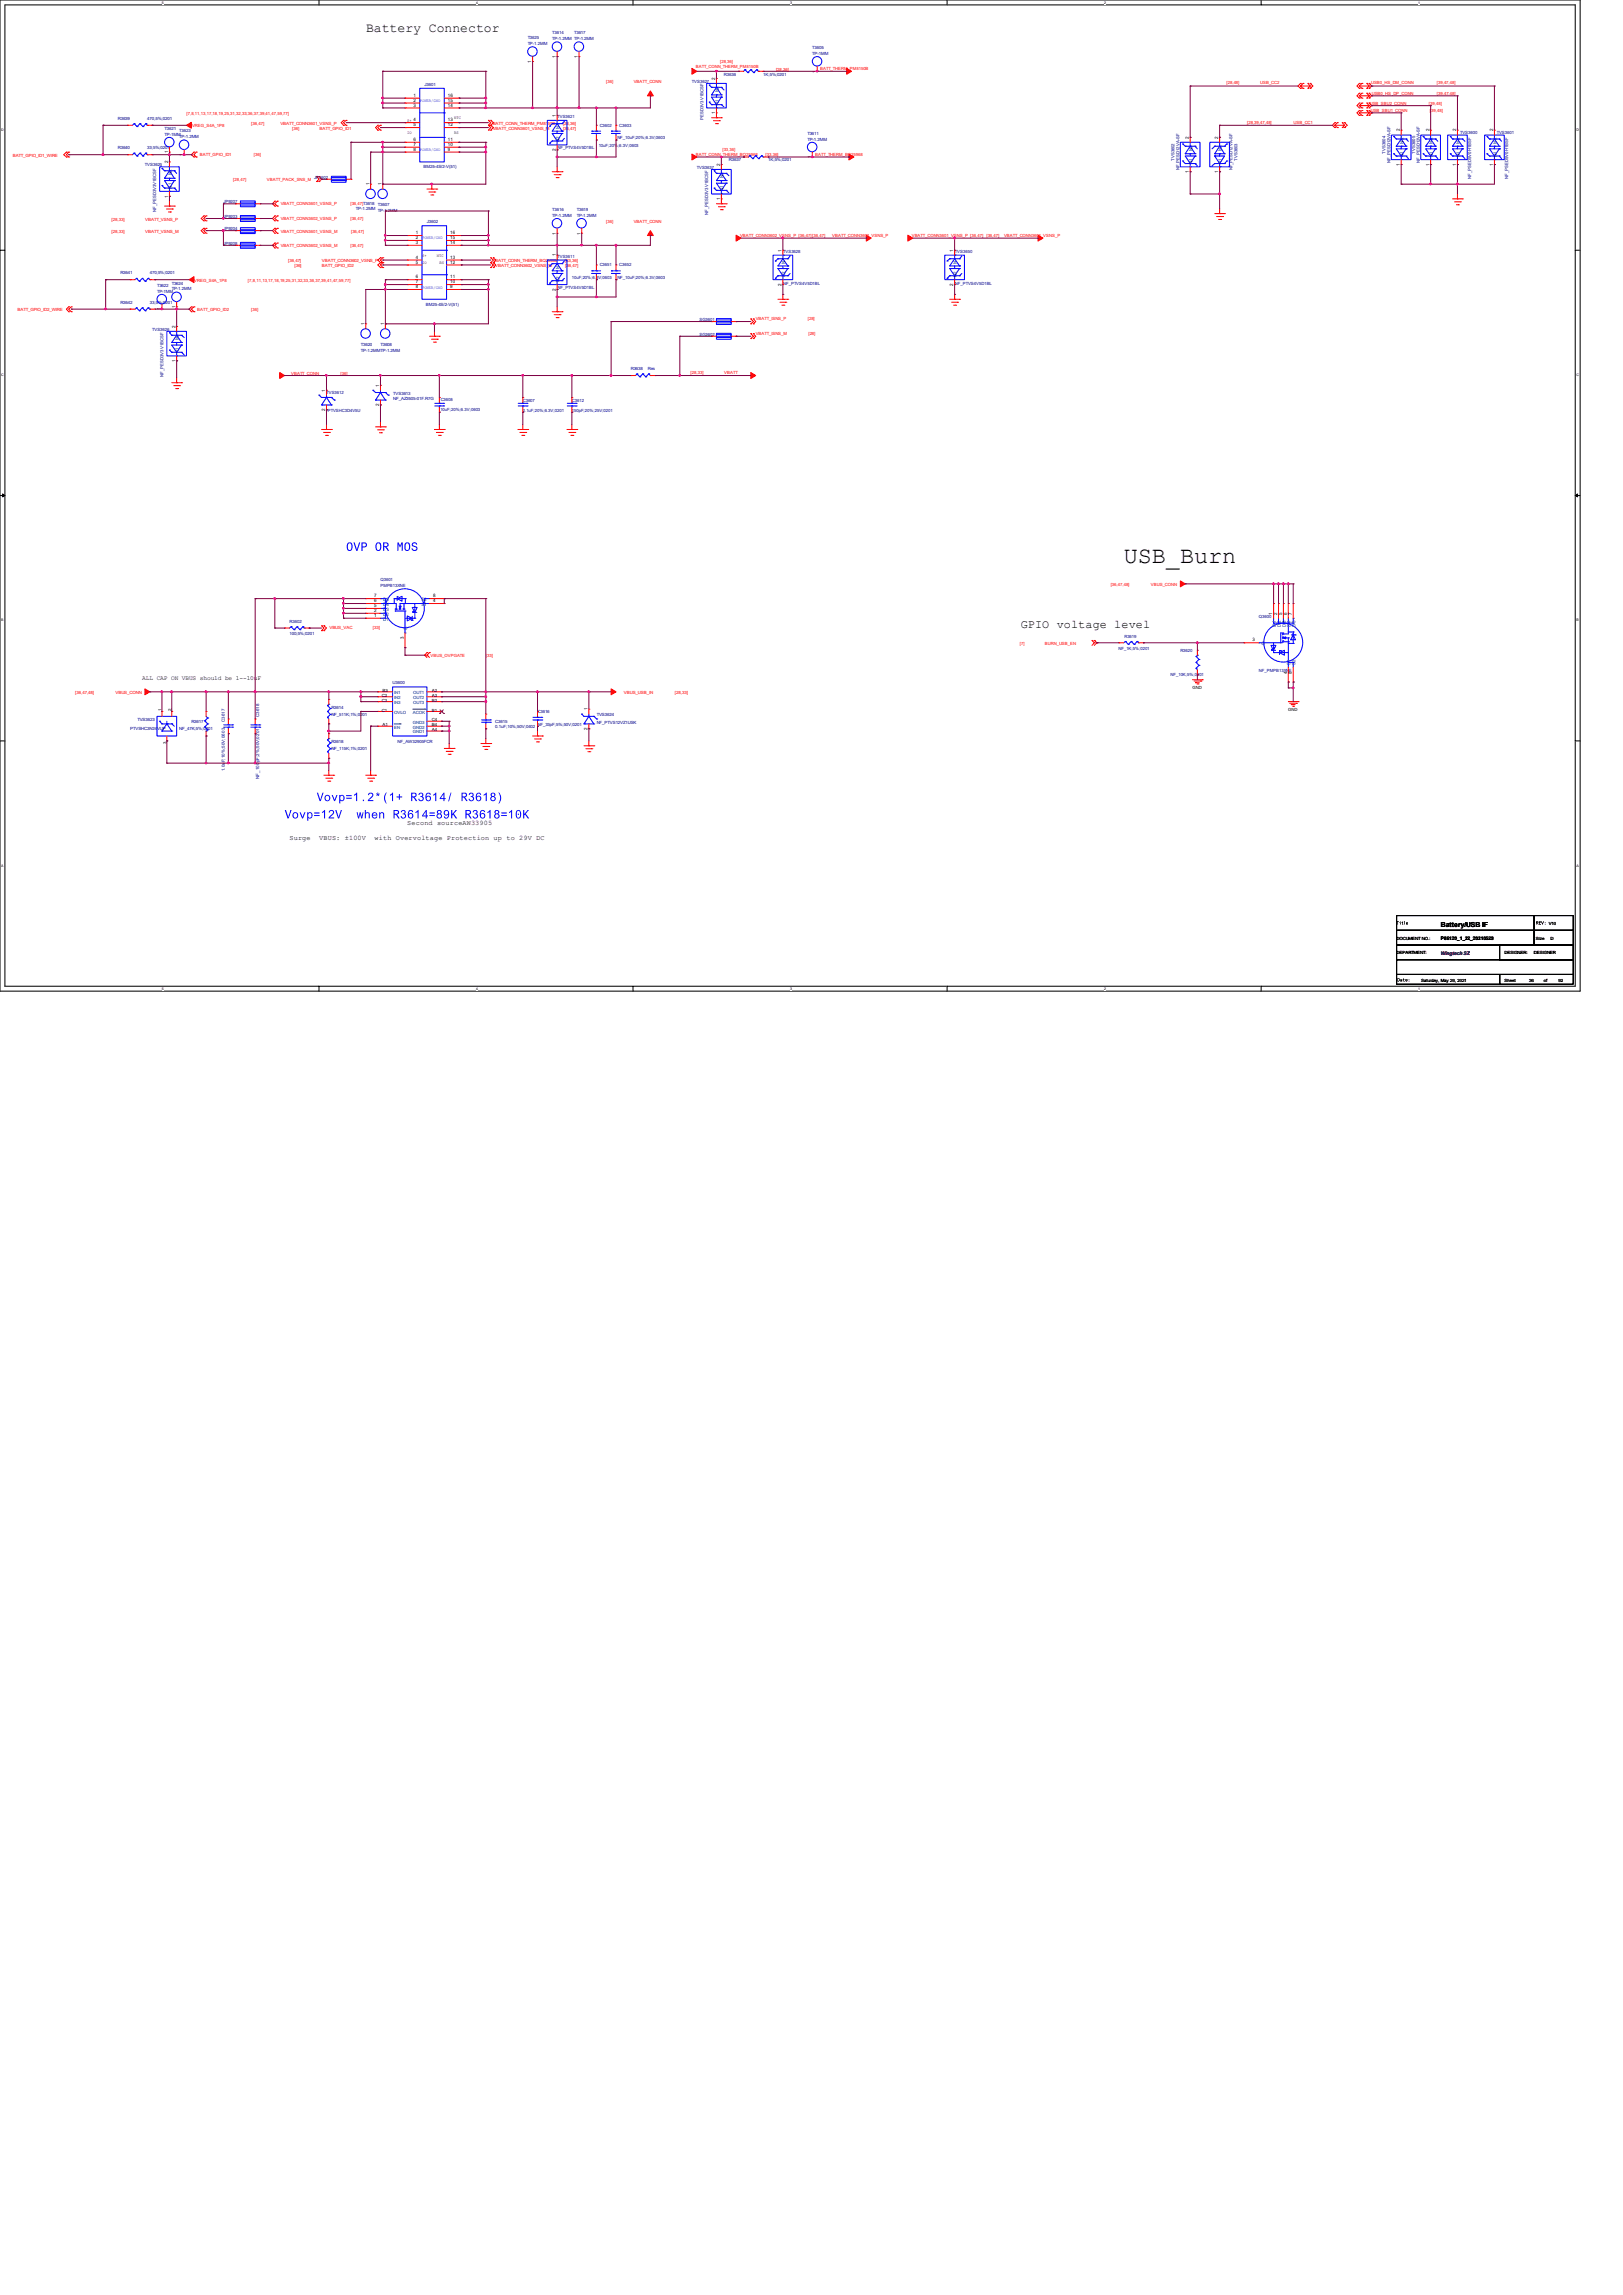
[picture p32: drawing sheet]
<svg xmlns="http://www.w3.org/2000/svg" width="210mm" height="297mm" viewBox="0 0 210 297" stroke-linecap="round" stroke-linejoin="round" font-family="sans-serif">
<defs><g id="words">
<text font-size="3" x="145.4" y="72.9">USB_Burn</text>
<text font-size="1.7" x="47.4" y="4.2">Battery Connector</text>
<text font-size="1.5" x="132.1" y="81.2">GPIO voltage level</text>
<g font-size=".9">
<text x="52.7" y="106.8">Second sourceAW33905</text>
<text x="37.5" y="108.7">Surge</text>
<text x="41.3" y="108.7">VBUS: ±100V</text>
<text x="48.5" y="108.7">with Overvoltage Protection up to 29V DC</text>
<text x="186.4" y="119.9">Battery/USB IF</text>
</g>
<text font-size=".8" x="18.4" y="88">ALL CAP ON VBUS should be 1--10uF</text>
<g font-size=".6" fill="#000080">
<text x="68.3" y="5.1">T3625</text>
<text x="68.3" y="5.8">TP-1.2MM</text>
<text x="71.5" y="4.4">T3614</text>
<text x="71.5" y="5.2">TP-1.2MM TP-1.2MM</text>
<text x="74.3" y="4.4">T3617</text>
<text x="54.9" y="11.1">J3601</text>
<text x="89.5" y="10.7">TVS3627</text>
<text x="93.7" y="9.8">R3636</text>
<text x="98.8" y="9.8">1K;5%;0201</text>
<text x="105.1" y="6.4">T3605</text>
<text x="105.1" y="7.1">TP-1MM</text>
<text x="15.2" y="15.5">R3639</text>
<text x="19" y="15.5">470;5%;0201</text>
<text x="21.3" y="16.8">T3621</text>
<text x="21.3" y="17.6">TP-1MM</text>
<text x="23.2" y="17.1">T3623</text>
<text x="23.2" y="17.9">TP-1.2MM</text>
<text x="72.1" y="15.3">TVS3621</text>
<text x="77.6" y="16.4">C3602</text>
<text x="80.1" y="16.4">C3603</text>
<text x="91" y="15.5" transform="rotate(-90 91 15.5)">PESD3V3V1BCSF</text>
<text x="104.5" y="17.4">T3611</text>
<text x="188.9" y="17.4">TVS3600</text>
<text x="193.7" y="17.4">TVS3601</text>
<text x="15.2" y="19.3">R3640</text>
<text x="18.8" y="21.5">TVS3625</text>
<text x="19" y="19.3">33;5%;0201</text>
<text x="40.6" y="23.1">JP3602</text>
<text x="54.8" y="21.8">BM25-4S/2-V(51)</text>
<text x="72.1" y="19.3">NF_PTVS4V5D1BL</text>
<text x="77.5" y="19">10uF;20%;6.3V;0603</text>
<text x="79.9" y="18">NF_10uF;20%;6.3V;0603</text>
<text x="90.2" y="21.8">TVS3637</text>
<text x="94.3" y="20.9">R3637</text>
<text x="99.4" y="20.9">1K;5%;0201</text>
<text x="104.5" y="18.2">TP-1.2MM</text>
<text x="152" y="20.8" transform="rotate(-90 152 20.8)">TVS3602</text>
<text x="152.6" y="22.1" transform="rotate(-90 152.6 22.1)">NF_PESD12VA-SF</text>
<text x="159.5" y="22.1" transform="rotate(-90 159.5 22.1)">NF_PESD12VA-SF</text>
<text x="160.1" y="20.8" transform="rotate(-90 160.1 20.8)">TVS3603</text>
<text x="179.3" y="19.9" transform="rotate(-90 179.3 19.9)">TVS3604</text>
<text x="179.9" y="21.1" transform="rotate(-90 179.9 21.1)">NF_PESD12VA-SF</text>
<text x="183.1" y="19.9" transform="rotate(-90 183.1 19.9)">TVS3605</text>
<text x="183.7" y="21.1" transform="rotate(-90 183.7 21.1)">NF_PESD12VA-SF</text>
<text x="190.4" y="23.1" transform="rotate(-90 190.4 23.1)">NF_PSED5V0H1BSF</text>
<text x="195.2" y="23.1" transform="rotate(-90 195.2 23.1)">NF_PSED5V0H1BSF</text>
<text x="20.2" y="27.4" transform="rotate(-90 20.2 27.4)">NF_PESD3V3V1BCSF</text>
<text x="28.9" y="29.8">JP9204</text>
<text x="28.9" y="28.2">JP9203</text>
<text x="28.9" y="26.3">JP9207</text>
<text x="46.1" y="27.2">TP-1.2MM</text>
<text x="48.9" y="26.7">T3607</text>
<text x="48.9" y="27.4">TP-1.2MM</text>
<text x="55.2" y="28.9">J3602</text>
<text x="71.5" y="27.3">T3616</text>
<text x="71.5" y="28.1">TP-1.2MM</text>
<text x="74.6" y="27.3">T3619</text>
<text x="74.6" y="28.1">TP-1.2MM</text>
<text x="91.7" y="27.8" transform="rotate(-90 91.7 27.8)">NF_PESD3V3V1BCSF</text>
<text x="15.6" y="35.5">R3641</text>
<text x="19.4" y="35.5">470;5%;0201</text>
<text x="28.9" y="31.7">JP9208</text>
<text x="72.1" y="33.4">TVS3611</text>
<text x="77.6" y="34.5">C3651</text>
<text x="80.1" y="34.5">C3652</text>
<text x="101.3" y="32.8">TVS3628</text>
<text x="123.6" y="32.8">TVS3650</text>
<text x="15.6" y="39.3">R3642</text>
<text x="19.4" y="39.3">33;5%;0201</text>
<text x="20.3" y="37.1">T3622</text>
<text x="20.3" y="37.9">TP-1MM</text>
<text x="22.2" y="36.8">T3624</text>
<text x="22.2" y="37.6">TP-1.2MM</text>
<text x="55.1" y="39.5">BM25-4S/2-V(51)</text>
<text x="72.1" y="37.5">NF_PTVS4V5D1BL</text>
<text x="74" y="36.1">10uF;20%;6.3V;0603</text>
<text x="79.9" y="36.1">NF_10uF;20%;6.3V;0603</text>
<text x="90.5" y="41.5">SG3601</text>
<text x="101.3" y="36.8">NF_PTVS4V5D1BL</text>
<text x="123.6" y="36.8">NF_PTVS4V5D1BL</text>
<text x="19.7" y="42.8">TVS3626</text>
<text x="46.7" y="44.7">T3620</text>
<text x="46.7" y="45.5">TP-1.2MMTP-1.2MM</text>
<text x="49.2" y="44.7">T3608</text>
<text x="81.6" y="47.9">R3638</text>
<text x="83.8" y="47.9">Res</text>
<text x="90.5" y="43.4">SG3602</text>
<text x="21.2" y="48.7" transform="rotate(-90 21.2 48.7)">NF_PESD3V3V1BCSF</text>
<text x="42.2" y="51.1">TVS3612</text>
<text x="42.4" y="53.3">PTVSHC3D4V5U</text>
<text x="50.9" y="51.1">TVS3613</text>
<text x="50.9" y="51.8">NF_AZ3505-01F.R7G</text>
<text x="57" y="53.1">10uF;20%;6.3V;0603</text>
<text x="57" y="51.9">C3608</text>
<text x="67.6" y="52">C3607</text>
<text x="67.6" y="53.3">0.1uF;20%;6.3V;0201</text>
<text x="74" y="52">C3612</text>
<text x="74" y="53.3">150pF;20%;25V;0201</text>
<text x="49.2" y="75.2">Q3601</text>
<text x="49.2" y="76">PMPB13XNE</text>
<text x="37.5" y="80.6">R3602</text>
<text x="37.5" y="82.2">100;5%;0201</text>
<text x="145.5" y="82.6">R3619</text>
<text x="162.9" y="79.9">Q3600</text>
<text x="50.8" y="88.5">U3600</text>
<text x="144.7" y="84.1">NF_1K;5%;0201</text>
<text x="151.5" y="87.5">NF_10K;5%;0201</text>
<text x="152.7" y="84.4">R3620</text>
<text x="162.9" y="86.9">NF_PMPB13XNE</text>
<text x="16.8" y="94.5">PTVSHC3N24VUP</text>
<text x="17.8" y="93.3">TVS3623</text>
<text x="23.2" y="94.5">NF_47K;5%;0201</text>
<text x="24.8" y="93.6">R3617</text>
<text x="29.1" y="93.5" transform="rotate(-90 29.1 93.5)">C3617</text>
<text x="33.5" y="92.8" transform="rotate(-90 33.5 92.8)">C3618</text>
<text x="42.9" y="91.7">R3614</text>
<text x="42.9" y="92.6">NF_511K;1%;0201</text>
<text x="64.1" y="93.6">C3615</text>
<text x="64.1" y="94.2">0.1uF;10%;50V;0402</text>
<text x="69.6" y="92.3">C3616</text>
<text x="69.6" y="93.9">NF_33pF;5%;50V;0201</text>
<text x="77.2" y="92.7">TVS3624</text>
<text x="77.2" y="93.7">NF_PTVS12VZ1USK</text>
<text x="29.1" y="99.8" transform="rotate(-90 29.1 99.8)">1.0uF;10%;50V;0603</text>
<text x="33.5" y="100.8" transform="rotate(-90 33.5 100.8)">NF_100pF;2%;50V;0201</text>
<text x="42.9" y="96.1">R3618</text>
<text x="42.9" y="97.1">NF_115K;1%;0201</text>
<text x="51.4" y="96.2">NF_AW32905FCR</text>
</g>
<g font-size=".6">
<text x="68.7" y="8.1" transform="rotate(-90 68.7 8.1)">1</text>
<text x="71.9" y="7.5" transform="rotate(-90 71.9 7.5)">1</text>
<text x="74.8" y="7.5" transform="rotate(-90 74.8 7.5)">1</text>
<text x="92.5" y="10.3" transform="rotate(-90 92.5 10.3)">2</text>
<text x="105.6" y="9.4" transform="rotate(-90 105.6 9.4)">1</text>
<text x="52.7" y="17.4">IO</text>
<text x="52.7" y="15.7">S+ 4</text>
<text x="53.5" y="12.5">1</text>
<text x="53.5" y="13.2">2</text>
<text x="53.5" y="13.8">3</text>
<text x="53.5" y="16.3">5</text>
<text x="58" y="16.3">12</text>
<text x="58" y="15.7">13</text>
<text x="58" y="13.8">14</text>
<text x="58" y="13.2">15</text>
<text x="58" y="12.5">16</text>
<text x="58.8" y="17.4">BS</text>
<text x="58.8" y="15.5">NTC</text>
<text x="71.9" y="15.1" transform="rotate(-90 71.9 15.1)">1</text>
<text x="92.5" y="14.8" transform="rotate(-90 92.5 14.8)">1</text>
<text x="153.8" y="17.9" transform="rotate(-90 153.8 17.9)">2</text>
<text x="157.7" y="17.9" transform="rotate(-90 157.7 17.9)">2</text>
<text x="181.1" y="17" transform="rotate(-90 181.1 17)">2</text>
<text x="185" y="17" transform="rotate(-90 185 17)">2</text>
<text x="188.4" y="17" transform="rotate(-90 188.4 17)">2</text>
<text x="193.2" y="17" transform="rotate(-90 193.2 17)">2</text>
<text x="21.8" y="21.1" transform="rotate(-90 21.8 21.1)">2</text>
<text x="21.8" y="19.9" transform="rotate(-90 21.8 19.9)">1</text>
<text x="23.7" y="20.2" transform="rotate(-90 23.7 20.2)">1</text>
<text x="53.5" y="18.2">6</text>
<text x="53.5" y="18.9">7</text>
<text x="53.5" y="19.5">8</text>
<text x="58" y="19.5">9</text>
<text x="58" y="18.9">10</text>
<text x="58" y="18.2">11</text>
<text x="71.9" y="19.6" transform="rotate(-90 71.9 19.6)">2</text>
<text x="93.2" y="21.5" transform="rotate(-90 93.2 21.5)">2</text>
<text x="104.9" y="20.5" transform="rotate(-90 104.9 20.5)">1</text>
<text x="153.8" y="22.4" transform="rotate(-90 153.8 22.4)">1</text>
<text x="157.7" y="22.4" transform="rotate(-90 157.7 22.4)">1</text>
<text x="181.1" y="21.5" transform="rotate(-90 181.1 21.5)">1</text>
<text x="185" y="21.5" transform="rotate(-90 185 21.5)">1</text>
<text x="188.4" y="21.5" transform="rotate(-90 188.4 21.5)">1</text>
<text x="193.2" y="21.5" transform="rotate(-90 193.2 21.5)">1</text>
<text x="21.8" y="25.6" transform="rotate(-90 21.8 25.6)">1</text>
<text x="47.8" y="24" transform="rotate(-90 47.8 24)">1</text>
<text x="49.4" y="24" transform="rotate(-90 49.4 24)">1</text>
<text x="93.2" y="25.9" transform="rotate(-90 93.2 25.9)">1</text>
<text x="53.8" y="30.3">1</text>
<text x="53.8" y="30.9">2</text>
<text x="53.8" y="31.6">3</text>
<text x="53.8" y="33.5">4</text>
<text x="53.8" y="34.1">5</text>
<text x="54.6" y="33.2">S+</text>
<text x="54.6" y="34.2">IO</text>
<text x="56.5" y="33.2">NTC</text>
<text x="56.9" y="34.2">BS</text>
<text x="58.2" y="34.1">12</text>
<text x="58.2" y="33.5">13</text>
<text x="58.2" y="31.6">14</text>
<text x="58.2" y="30.9">15</text>
<text x="58.2" y="30.3">16</text>
<text x="71.9" y="33.2" transform="rotate(-90 71.9 33.2)">1</text>
<text x="71.9" y="30.4" transform="rotate(-90 71.9 30.4)">1</text>
<text x="75.1" y="30.4" transform="rotate(-90 75.1 30.4)">1</text>
<text x="101.1" y="32.6" transform="rotate(-90 101.1 32.6)">1</text>
<text x="123.4" y="32.6" transform="rotate(-90 123.4 32.6)">1</text>
<text x="20.8" y="40.2" transform="rotate(-90 20.8 40.2)">1</text>
<text x="22.7" y="39.9" transform="rotate(-90 22.7 39.9)">1</text>
<text x="53.8" y="36">6</text>
<text x="53.8" y="36.7">7</text>
<text x="53.8" y="37.3">8</text>
<text x="58.2" y="37.3">9</text>
<text x="58.2" y="36.7">10</text>
<text x="58.2" y="36">11</text>
<text x="71.9" y="37.6" transform="rotate(-90 71.9 37.6)">2</text>
<text x="101.1" y="37" transform="rotate(-90 101.1 37)">2</text>
<text x="123.4" y="37" transform="rotate(-90 123.4 37)">2</text>
<text x="22.7" y="46.9" transform="rotate(-90 22.7 46.9)">1</text>
<text x="22.7" y="42.4" transform="rotate(-90 22.7 42.4)">2</text>
<text x="47.2" y="42.1" transform="rotate(-90 47.2 42.1)">1</text>
<text x="49.7" y="42.1" transform="rotate(-90 49.7 42.1)">1</text>
<text x="42.1" y="53.2" transform="rotate(-90 42.1 53.2)">2</text>
<text x="42.1" y="50.7" transform="rotate(-90 42.1 50.7)">1</text>
<text x="49.1" y="52.6" transform="rotate(-90 49.1 52.6)">2</text>
<text x="49.1" y="50" transform="rotate(-90 49.1 50)">1</text>
<text x="48.4" y="77.9">6</text>
<text x="48.4" y="77.3">7</text>
<text x="56" y="77.9">4</text>
<text x="56" y="77.3">8</text>
<text x="48.4" y="79.8">1</text>
<text x="48.4" y="79.2">2</text>
<text x="48.4" y="78.6">5</text>
<text x="52.2" y="82.7" transform="rotate(-90 52.2 82.7)">3</text>
<text x="162.1" y="83">3</text>
<text x="164.6" y="79.5" transform="rotate(-90 164.6 79.5)">1</text>
<text x="165.3" y="79.5" transform="rotate(-90 165.3 79.5)">2</text>
<text x="165.9" y="79.5" transform="rotate(-90 165.9 79.5)">5</text>
<text x="166.5" y="79.5" transform="rotate(-90 166.5 79.5)">6</text>
<text x="167.2" y="79.5" transform="rotate(-90 167.2 79.5)">7</text>
<text x="49.5" y="89.5">B3</text>
<text x="55.9" y="89.5">A2</text>
<text x="154.3" y="89.2">GND</text>
<text x="166.5" y="87.2" transform="rotate(-90 166.5 87.2)">4</text>
<text x="167.2" y="87.2" transform="rotate(-90 167.2 87.2)">8</text>
<text x="20.9" y="92.1" transform="rotate(-90 20.9 92.1)">1</text>
<text x="22.2" y="92.1" transform="rotate(-90 22.2 92.1)">2</text>
<text x="49.4" y="92.1">C1</text>
<text x="49.4" y="90.2">C2</text>
<text x="49.4" y="90.8">C3</text>
<text x="49.5" y="94">A1</text>
<text x="55.9" y="90.2">A3</text>
<text x="55.9" y="94.6">A4</text>
<text x="55.9" y="92.1">B1</text>
<text x="55.9" y="90.8">B2</text>
<text x="55.9" y="94">B4</text>
<text x="55.9" y="93.3">C4</text>
<text x="76" y="94.5" transform="rotate(-90 76 94.5)">2</text>
<text x="76" y="91.9" transform="rotate(-90 76 91.9)">1</text>
<text x="166.7" y="92">GND</text>
<text x="21.5" y="96.2" transform="rotate(-90 21.5 96.2)">3</text>
<text x="200.4" y="119.7">V10</text>
<text x="180.7" y="121.6">DOCUMENT NO.:</text>
<text x="180.7" y="123.5">DEPARTMENT:</text>
<text x="186.4" y="121.6">P86120_1_22_20210529</text>
<text x="194.7" y="123.5">DESIGNER:</text>
<text x="198.5" y="123.5">DESIGNER</text>
<text x="198.8" y="121.6">Size</text>
<text x="200.7" y="121.6">D</text>
<text x="183.9" y="127">Saturday, May 29, 2021</text>
<text x="194.7" y="127">Sheet</text>
<text x="197.9" y="127">36</text>
<text x="199.8" y="127">of</text>
<text x="201.7" y="127">92</text>
</g>
<g font-size=".6" fill="#f00">
<text x="78.4" y="10.8">[36]</text>
<text x="82" y="10.8">VBATT_CONN</text>
<text x="90" y="8.8">BATT_CONN_THERM_PM8150B</text>
<text x="93.2" y="8.1">[28,36]</text>
<text x="100.4" y="9.1">[28,36]</text>
<text x="106.1" y="9.1">BATT_THERM_PM8150B</text>
<text x="158.7" y="10.8">[28,48]</text>
<text x="163.1" y="10.8">USB_CC2</text>
<text x="177.4" y="10.9">USB0_HS_DM_CONN</text>
<text x="185.9" y="10.9">[39,47,48]</text>
<text x="24.1" y="14.9">[7,8,11,13,17,18,19,25,31,32,33,36,37,39,41,47,59,77]</text>
<text x="24.8" y="16.4">VREG_S4A_1P8</text>
<text x="32.5" y="16.2">[36,47]</text>
<text x="36.3" y="16.2">VBATT_CONN3601_VSNS_P</text>
<text x="37.8" y="16.8">[36]</text>
<text x="41.4" y="16.8">BATT_GPIO_ID1</text>
<text x="63.8" y="16.2">BATT_CONN_THERM_PM8150B</text>
<text x="63.8" y="16.8">VBATT_CONN3601_VSNS_M</text>
<text x="72.9" y="16.2">[28,36]</text>
<text x="72.9" y="16.8">[36,47]</text>
<text x="161.4" y="16">[28,39,47,48]</text>
<text x="167.4" y="16">USB_CC1</text>
<text x="177.2" y="13.6">USB_SBU2_CONN</text>
<text x="177.4" y="14.5">USB_SBU1_CONN</text>
<text x="177.5" y="12.3">USB0_HS_DP_CONN</text>
<text x="184.9" y="13.6">[39,48]</text>
<text x="185" y="14.5">[39,48]</text>
<text x="185.9" y="12.3">[39,47,48]</text>
<text x="1.7" y="20.3">BATT_GPIO_ID1_WIRE</text>
<text x="25.9" y="20.2">BATT_GPIO_ID1</text>
<text x="30.2" y="23.4">[28,47]</text>
<text x="32.8" y="20.2">[36]</text>
<text x="34.5" y="23.4">VBATT_PACK_SNS_M</text>
<text x="90" y="20.2">BATT_CONN_THERM_BQ25968</text>
<text x="93.5" y="19.6">[33,36]</text>
<text x="99.1" y="20.2">[33,36]</text>
<text x="105.5" y="20.2">BATT_THERM_BQ25968</text>
<text x="14.4" y="28.6">[28,33]</text>
<text x="18.8" y="28.6">VBATT_VSNS_P</text>
<text x="36.3" y="28.5">VBATT_CONN3602_VSNS_P</text>
<text x="36.3" y="26.6">VBATT_CONN3601_VSNS_P</text>
<text x="45.3" y="28.5">[36,47]</text>
<text x="45.3" y="26.6">[36,47]T3618</text>
<text x="78.4" y="28.9">[36]</text>
<text x="82" y="28.9">VBATT_CONN</text>
<text x="14.4" y="30.1">[28,33]</text>
<text x="18.8" y="30.1">VBATT_VSNS_M</text>
<text x="36.3" y="30.1">VBATT_CONN3601_VSNS_M</text>
<text x="36.3" y="32">VBATT_CONN3602_VSNS_M</text>
<text x="37.3" y="34">[36,47]</text>
<text x="38.1" y="34.6">[36]</text>
<text x="41.7" y="34">VBATT_CONN3602_VSNS_P</text>
<text x="41.7" y="34.6">BATT_GPIO_ID2</text>
<text x="45.3" y="32">[36,47]</text>
<text x="45.4" y="30.1">[36,47]</text>
<text x="64.1" y="34">BATT_CONN_THERM_BQ25968</text>
<text x="64.1" y="34.6">VBATT_CONN3602_VSNS_M</text>
<text x="73.1" y="34">[33,36]</text>
<text x="73.1" y="34.6">[36,47]</text>
<text x="95.8" y="30.7">VBATT_CONN3602_VSNS_P [36,47] [36,47]</text>
<text x="107.7" y="30.6">VBATT_CONN3602_VSNS_P</text>
<text x="118" y="30.7">VBATT_CONN3601_VSNS_P [36,47]</text>
<text x="127.6" y="30.7">[36,47]</text>
<text x="129.9" y="30.6">VBATT_CONN3601_VSNS_P</text>
<text x="2.3" y="40.3">BATT_GPIO_ID2_WIRE</text>
<text x="25.1" y="36.4">VREG_S4A_1P8</text>
<text x="25.5" y="40.3">BATT_GPIO_ID2</text>
<text x="32.1" y="36.4">[7,8,11,13,17,18,19,25,31,32,33,36,37,39,41,47,59,77]</text>
<text x="32.5" y="40.3">[36]</text>
<text x="97.8" y="41.4">VBATT_ISNS_P</text>
<text x="104.5" y="41.4">[28]</text>
<text x="97.8" y="43.3">VBATT_ISNS_M</text>
<text x="104.6" y="43.3">[28]</text>
<text x="37.7" y="48.5">VBATT_CONN</text>
<text x="44.1" y="48.5">[36]</text>
<text x="89.4" y="48.4">[28,33]</text>
<text x="93.7" y="48.4">VBATT</text>
<text x="143.7" y="75.8">[36,47,48]</text>
<text x="148.9" y="75.8">VBUS_CONN</text>
<text x="42.6" y="81.5">VBUS_VAC</text>
<text x="48.3" y="81.5">[33]</text>
<text x="132" y="83.5">[7]</text>
<text x="135.2" y="83.5">BURN_USB_EN</text>
<text x="9.7" y="89.8">[36,47,48]</text>
<text x="14.9" y="89.8">VBUS_CONN</text>
<text x="55.7" y="85.1">VBUS_OVPGATE</text>
<text x="62.9" y="85.1">[33]</text>
<text x="80.7" y="89.8">VBUS_USB_IN</text>
<text x="87.3" y="89.8">[28,33]</text>
</g>
<g font-size=".6" fill="#004080">
<text x="93" y="11.9" transform="rotate(-90 93 11.9)">N2</text>
<text x="72.4" y="16.7" transform="rotate(-90 72.4 16.7)">N1</text>
<text x="93" y="13.6" transform="rotate(-90 93 13.6)">N1</text>
<text x="22.2" y="22.7" transform="rotate(-90 22.2 22.7)">N2</text>
<text x="72.4" y="18.4" transform="rotate(-90 72.4 18.4)">N2</text>
<text x="93.6" y="23" transform="rotate(-90 93.6 23)">N2</text>
<text x="154.3" y="21.3" transform="rotate(-90 154.3 21.3)">N1</text>
<text x="154.3" y="19.5" transform="rotate(-90 154.3 19.5)">N2</text>
<text x="158.1" y="21.3" transform="rotate(-90 158.1 21.3)">N1</text>
<text x="158.1" y="19.5" transform="rotate(-90 158.1 19.5)">N2</text>
<text x="181.6" y="20.3" transform="rotate(-90 181.6 20.3)">N1</text>
<text x="181.6" y="18.6" transform="rotate(-90 181.6 18.6)">N2</text>
<text x="185.4" y="20.3" transform="rotate(-90 185.4 20.3)">N1</text>
<text x="185.4" y="18.6" transform="rotate(-90 185.4 18.6)">N2</text>
<text x="188.9" y="20.3" transform="rotate(-90 188.9 20.3)">N1</text>
<text x="188.9" y="18.6" transform="rotate(-90 188.9 18.6)">N2</text>
<text x="193.7" y="20.3" transform="rotate(-90 193.7 20.3)">N1</text>
<text x="193.7" y="18.6" transform="rotate(-90 193.7 18.6)">N2</text>
<text x="22.2" y="24.4" transform="rotate(-90 22.2 24.4)">N1</text>
<text x="93.6" y="24.8" transform="rotate(-90 93.6 24.8)">N1</text>
<text x="72.4" y="34.8" transform="rotate(-90 72.4 34.8)">N1</text>
<text x="101.6" y="35.9" transform="rotate(-90 101.6 35.9)">N2</text>
<text x="101.6" y="34.1" transform="rotate(-90 101.6 34.1)">N1</text>
<text x="123.8" y="35.9" transform="rotate(-90 123.8 35.9)">N2</text>
<text x="123.8" y="34.1" transform="rotate(-90 123.8 34.1)">N1</text>
<text x="72.4" y="36.5" transform="rotate(-90 72.4 36.5)">N2</text>
<text x="23.2" y="45.7" transform="rotate(-90 23.2 45.7)">N1</text>
<text x="23.2" y="44" transform="rotate(-90 23.2 44)">N2</text>
<text x="49.6" y="77.8">D5</text>
<text x="54.5" y="77.8">S2</text>
<text x="49.6" y="80.3">D1</text>
<text x="49.6" y="79.7">D2</text>
<text x="49.6" y="79">D3</text>
<text x="49.6" y="78.4">D4</text>
<text x="52.7" y="81.6" transform="rotate(-90 52.7 81.6)">G</text>
<text x="54.5" y="78.4">S1</text>
<text x="163.2" y="83.5">G</text>
<text x="165.1" y="81.1" transform="rotate(-90 165.1 81.1)">D1</text>
<text x="165.7" y="81.1" transform="rotate(-90 165.7 81.1)">D2</text>
<text x="166.4" y="81.1" transform="rotate(-90 166.4 81.1)">D3</text>
<text x="167" y="81.1" transform="rotate(-90 167 81.1)">D4</text>
<text x="167.6" y="81.1" transform="rotate(-90 167.6 81.1)">D5</text>
<text x="51" y="89.8">IN1</text>
<text x="53.5" y="89.8">OUT1</text>
<text x="167" y="86" transform="rotate(-90 167 86)">S1</text>
<text x="167.6" y="86" transform="rotate(-90 167.6 86)">S2</text>
<text x="51" y="94.3">EN</text>
<text x="51" y="92.4">OVLO</text>
<text x="51" y="90.5">IN2</text>
<text x="51" y="91.1">IN3</text>
<text x="53.4" y="94.9">GND1</text>
<text x="53.4" y="92.4">ACOK</text>
<text x="53.4" y="94.3">GND2</text>
<text x="53.4" y="93.6">GND3</text>
<text x="53.5" y="90.5">OUT2</text>
<text x="53.5" y="91.1">OUT3</text>
</g>
<g font-size=".6" fill="#00f">
<text x="54.3" y="13.2">POWER/GND</text>
<text x="54.3" y="19.6">POWER/GND</text>
<text x="54.6" y="31">POWER/GND</text>
<text x="54.6" y="37.3">POWER/GND</text>
</g>
<text font-size=".6" fill="#400040" x="186.4" y="123.5">Wingtech SZ</text>
<g font-size=".5">
<text x="21" y=".5">5</text>
<text x="61.6" y=".5">4</text>
<text x="102.2" y=".5">3</text>
<text x="142.9" y=".5">2</text>
<text x="183.5" y=".5">1</text>
<text x=".2" y="16.9">D</text>
<text x="204" y="16.9">D</text>
<text x=".2" y="48.6">C</text>
<text x="204" y="48.6">C</text>
<text x=".2" y="80.4">B</text>
<text x="204" y="80.4">B</text>
<text x=".2" y="112.1">A</text>
<text x="204" y="112.1">A</text>
<text x="21" y="128.1">5</text>
<text x="61.6" y="128.1">4</text>
<text x="102.2" y="128.1">3</text>
<text x="142.9" y="128.1">2</text>
<text x="183.5" y="128.1">1</text>
</g>
</g></defs>
<path d="M0 0h204.5v128.3h-204.5zM.6 .6h203.2v127h-203.2z" fill="none" stroke="#000" stroke-width=".13"/>
<g fill="#fff">
<path d="M21 .1h.2v.5h-.2z"/>
<path d="M21 127.7h.2v.5h-.2z"/>
</g>
<path d="M41.3 0v.6M41.3 127.6v.7" fill="none" stroke="#000" stroke-width=".13"/>
<g fill="#fff">
<path d="M61.6 .1h.2v.5h-.2z"/>
<path d="M61.6 127.7h.2v.5h-.2z"/>
</g>
<path d="M81.9 0v.6M81.9 127.6v.7" fill="none" stroke="#000" stroke-width=".13"/>
<g fill="#fff">
<path d="M102.2 .1h.2v.5h-.2z"/>
<path d="M102.2 127.7h.2v.5h-.2z"/>
</g>
<path d="M122.6 0v.6M122.6 127.6v.7" fill="none" stroke="#000" stroke-width=".13"/>
<g fill="#fff">
<path d="M142.9 .1h.2v.5h-.2z"/>
<path d="M142.9 127.7h.2v.5h-.2z"/>
</g>
<path d="M163.2 0v.6M163.2 127.6v.7" fill="none" stroke="#000" stroke-width=".13"/>
<g fill="#fff">
<path d="M183.5 .1h.2v.5h-.2z"/>
<path d="M183.5 127.7h.2v.5h-.2z"/>
<path d="M.2 16.5h.3v.5h-.3z"/>
<path d="M204 16.5h.3v.5h-.3z"/>
<path d="M.2 48.3h.3v.5h-.3z"/>
<path d="M204 48.3h.3v.5h-.3z"/>
</g>
<path d="M0 32.4h.6M203.8 32.4h.7" fill="none" stroke="#000" stroke-width=".13"/>
<g fill="#fff">
<path d="M.2 80h.2v.5h-.2z"/>
<path d="M204 80h.3v.5h-.3z"/>
</g>
<path d="M0 64.1h.6M203.8 64.1h.7" fill="none" stroke="#000" stroke-width=".13"/>
<path d="M.3 63.9l.3 .2-.3 .2zM203.8 64.1l.3-.2v.4z" fill="#000" stroke="#000" stroke-width=".13"/>
<g fill="#fff">
<path d="M.2 111.8h.3v.5h-.3z"/>
<path d="M204 111.8h.3v.5h-.3z"/>
</g>
<path d="M0 95.9h.6M203.8 95.9h.7" fill="none" stroke="#000" stroke-width=".13"/>
<g fill="#00f">
<path d="M41 102.6h.2l.2 .9 .3-.9h.2l-.4 1.1h-.1zM42 103.3a.4 .4 0 0 1 .8 0 .4 .4 0 0 1-.8 0zM42.2 103.1a.27 .27 0 0 0 0 .4 .27 .27 0 0 0 .4-.1l-.1-.3-.1-.1zM42.9 102.9h.2l.2 .6 .2-.6h.2l-.3 .8h-.2zM43.9 102.9h.1v.1a.35 .35 0 0 1 .5 0 .35 .35 0 0 1 .1 .4 .3 .3 0 0 1-.3 .3 .3 .3 0 0 1-.3-.1v.4h-.1zM44.1 103.1a.27 .27 0 0 0-.1 .3 .27 .27 0 0 0 .4 .1v-.5h-.2zM44.8 102.9h.7v.1h-.7zM44.8 103.2h.7v.2h-.7zM45.8 102.9l.4-.3v1.1h-.1v-.9l-.3 .2zM47 103.5h.1v.2h-.1zM47.7 102.7a.36 .36 0 0 1 .6 0 .36 .36 0 0 1-.2 .6l-.3 .2h.5v.2h-.7l.1-.2 .3-.3a.24 .24 0 0 0 .2-.4 .24 .24 0 0 0-.4-.1v.2h-.2zM48.7 102.7l.1 .1v-.2h.1v.1h.2v.1h-.2l.2 .2h-.1l-.1-.1-.1 .1h-.1l.1-.2h-.2zM50 102.6h.1l-.3 .7 .3 .7a.96 .96 0 0 1-.1-1.4zM50.5 102.9l.4-.3v1.1h-.2v-.9l-.2 .2zM51.6 102.8h.1v.3h.3v.1h-.3v.3h-.1v-.3h-.3v-.1h.3zM53.2 102.6h.3a.3 .3 0 0 1 .4 .2 .3 .3 0 0 1-.3 .4l.4 .5h-.2l-.3-.4-.1-.1-.1 .5h-.1zM53.3 102.7v.4h.2a.19 .19 0 0 0 .3-.2 .19 .19 0 0 0-.3-.2zM54.3 102.6a.29 .29 0 0 1 .4 .1 .29 .29 0 0 1-.1 .4 .34 .34 0 0 1 0 .6 .34 .34 0 0 1-.5-.3h.2l.2 .2a.22 .22 0 0 0 .2-.3 .22 .22 0 0 0-.3-.1v-.2a.19 .19 0 0 0 .2-.1 .19 .19 0 0 0-.1-.2 .19 .19 0 0 0-.2 .2h-.2zM55.2 102.7a.33 .33 0 0 1 .3-.1 .33 .33 0 0 1 .3 .2l-.2 .1-.2-.2a.33 .33 0 0 0-.2 .4 .35 .35 0 0 1 .5 .1 .35 .35 0 0 1-.1 .5 .35 .35 0 0 1-.5-.2v-.5zM55.2 103.3a.25 .25 0 0 0 .5 0 .25 .25 0 0 0-.5 0zM56.1 102.9l.4-.3v1.1h-.2v-.9l-.2 .2zM57.4 102.6h.1v.7h.2v.1h-.2v.3h-.1v-.3h-.5zM57.4 102.8l-.4 .5h.4zM58.3 102.6h.1l-.3 1.1h-.1zM59.7 102.6h.4a.3 .3 0 0 1 .3 .2 .3 .3 0 0 1-.3 .4l.4 .5h-.2l-.2-.4-.2-.1v.5h-.2zM59.9 102.7v.4h.1a.19 .19 0 0 0 .3-.2 .19 .19 0 0 0-.2-.2zM60.8 102.6a.29 .29 0 0 1 .4 .1 .29 .29 0 0 1-.1 .4 .34 .34 0 0 1 .1 .6 .34 .34 0 0 1-.6-.3h.2l.2 .2a.22 .22 0 0 0 .2-.3 .22 .22 0 0 0-.3-.1v-.2a.19 .19 0 0 0 .3-.1 .19 .19 0 0 0-.2-.2 .19 .19 0 0 0-.2 .2h-.2zM61.7 102.7a.33 .33 0 0 1 .3-.1 .33 .33 0 0 1 .3 .2l-.2 .1-.2-.2a.33 .33 0 0 0-.2 .4 .35 .35 0 0 1 .5 .1 .35 .35 0 0 1-.1 .5 .35 .35 0 0 1-.5-.2v-.5zM61.7 103.3a.25 .25 0 0 0 .5 0 .25 .25 0 0 0-.5 0zM62.6 102.9l.4-.3v1.1h-.2v-.9l-.2 .2zM63.6 102.7a.29 .29 0 0 1 .4-.1 .29 .29 0 0 1-.1 .5 .33 .33 0 0 1 .1 .5 .33 .33 0 0 1-.5 0 .33 .33 0 0 1 .1-.5 .25 .25 0 0 1 0-.4zM63.6 102.9a.2 .2 0 0 0 .4 0 .2 .2 0 0 0-.4 0zM63.6 103.4a.22 .22 0 0 0 .4 0 .22 .22 0 0 0-.4 0zM64.5 102.6l.2 .7-.2 .7a.89 .89 0 0 0 0-1.4z"/>
<path d="M36.9 104.8h.1l.3 1 .3-1h.1l-.3 1.1h-.2zM37.8 105.5a.4 .4 0 0 1 .8 0 .4 .4 0 0 1-.8 0zM38 105.3a.27 .27 0 0 0 0 .4 .27 .27 0 0 0 .4-.1v-.3l-.2-.1zM38.8 105.1h.1l.2 .7 .3-.7h.1l-.3 .8h-.1zM39.8 105.1h.1v.1a.35 .35 0 0 1 .5 0 .35 .35 0 0 1 0 .5 .3 .3 0 0 1-.2 .2 .3 .3 0 0 1-.3-.1v.4h-.1zM39.9 105.3a.27 .27 0 0 0 0 .4 .27 .27 0 0 0 .3 0v-.4l-.1-.1zM40.6 105.2h.8v.1h-.8zM40.6 105.5h.8v.1h-.8zM41.7 105.1l.4-.3v1.1h-.2v-.8l-.2 .1zM42.6 104.9a.36 .36 0 0 1 .6 .1 .36 .36 0 0 1-.2 .5l-.3 .3h.5v.1h-.7l.1-.2 .3-.3a.24 .24 0 0 0 .2-.3 .24 .24 0 0 0-.4-.1v.2l-.2-.1zM43.4 104.8h.1l.3 1 .3-1h.1l-.3 1.1h-.2zM46.1 105.1h.2l.1 .7 .1-.7h.2l.1 .7 .1-.7h.2l-.2 .8h-.2l-.1-.6-.1 .6h-.2zM47.2 104.8h.1v.4a.28 .28 0 0 1 .4-.1 .28 .28 0 0 1 .2 .3v.5h-.2v-.5l-.1-.2-.2 .2-.1 .5h-.1zM48.2 105.2a.37 .37 0 0 1 .4-.1 .37 .37 0 0 1 .2 .5h-.6l.2 .2 .4-.1a.4 .4 0 0 1-.6 .2 .4 .4 0 0 1 0-.7zM48.3 105.3l-.1 .1h.5l-.2-.2zM49.1 105.1h.1v.1a.28 .28 0 0 1 .3-.1 .28 .28 0 0 1 .2 .3v.5h-.1v-.5a.19 .19 0 0 0-.2-.2 .19 .19 0 0 0-.2 .3v.4h-.1zM50.9 104.8h.4a.3 .3 0 0 1 .3 .3 .3 .3 0 0 1-.3 .3l.4 .5h-.2l-.2-.4-.2-.1v.5h-.2zM51.1 104.9v.4h.1a.19 .19 0 0 0 .3-.1 .19 .19 0 0 0-.2-.3zM52 104.9a.29 .29 0 0 1 .4 0 .29 .29 0 0 1-.1 .4 .34 .34 0 0 1 .1 .6 .34 .34 0 0 1-.6-.3h.2l.2 .2a.22 .22 0 0 0 .2-.2 .22 .22 0 0 0-.3-.2v-.1a.19 .19 0 0 0 .3-.2 .19 .19 0 0 0-.2-.2 .19 .19 0 0 0-.2 .2h-.1zM52.9 105a.33 .33 0 0 1 .3-.2 .33 .33 0 0 1 .3 .3h-.2l-.2-.2a.33 .33 0 0 0-.2 .5 .35 .35 0 0 1 .5 0 .35 .35 0 0 1-.1 .5 .35 .35 0 0 1-.5-.2v-.5zM52.9 105.6a.25 .25 0 0 0 .5 0 .25 .25 0 0 0-.5 0zM53.8 105.1l.4-.3v1.1h-.2v-.8l-.2 .1zM55.1 104.8h.1v.7h.2v.2h-.2v.2h-.1v-.2h-.5zM55.1 105l-.4 .5h.4zM55.5 105.2h.8v.1h-.8zM55.5 105.5h.8v.1h-.8zM56.6 104.9a.29 .29 0 0 1 .5 0 .29 .29 0 0 1-.1 .4 .33 .33 0 0 1 .1 .5 .33 .33 0 0 1-.5 0 .33 .33 0 0 1 .1-.5 .25 .25 0 0 1-.1-.4zM56.7 105.1a.17 .17 0 0 0 .3 0 .17 .17 0 0 0-.3 0zM56.6 105.6a.25 .25 0 0 0 .5 0 .25 .25 0 0 0-.5 0zM57.5 104.9a.35 .35 0 0 1 .6 .2v.2a.38 .38 0 0 1-.2 .6 .38 .38 0 0 1-.5-.2h.2l.1 .1a.33 .33 0 0 0 .3-.4 .34 .34 0 0 1-.5 0 .34 .34 0 0 1 0-.5zM57.5 105.2a.25 .25 0 0 0 .5 0 .25 .25 0 0 0-.5 0zM58.4 104.8h.1v.6l.5-.6h.1l-.4 .5 .5 .6h-.2l-.4-.5-.1 .1v.4h-.1zM60.2 104.8h.4a.3 .3 0 0 1 .4 .3 .3 .3 0 0 1-.3 .3l.3 .5h-.2l-.2-.4-.2-.1v.5h-.2zM60.4 104.9v.4h.1a.19 .19 0 0 0 .3-.1 .19 .19 0 0 0-.2-.3zM61.3 104.9a.29 .29 0 0 1 .4 0 .29 .29 0 0 1 0 .4 .34 .34 0 0 1 0 .6 .34 .34 0 0 1-.5-.3h.1l.2 .2a.22 .22 0 0 0 .2-.2 .22 .22 0 0 0-.3-.2v-.1a.19 .19 0 0 0 .3-.2 .19 .19 0 0 0-.2-.2 .19 .19 0 0 0-.2 .2h-.1zM62.2 105a.33 .33 0 0 1 .3-.2 .33 .33 0 0 1 .3 .3h-.2l-.1-.2a.33 .33 0 0 0-.3 .5 .35 .35 0 0 1 .5 0 .35 .35 0 0 1-.1 .5 .35 .35 0 0 1-.5-.2v-.5zM62.2 105.6a.25 .25 0 0 0 .5 0 .25 .25 0 0 0-.5 0zM63.1 105.1l.4-.3v1.1h-.2v-.8l-.2 .1zM64.1 104.9a.29 .29 0 0 1 .4 0 .29 .29 0 0 1-.1 .4 .33 .33 0 0 1 .1 .5 .33 .33 0 0 1-.5 0 .33 .33 0 0 1 .1-.5 .25 .25 0 0 1 0-.4zM64.1 105.1a.2 .2 0 0 0 .4 0 .2 .2 0 0 0-.4 0zM64.1 105.6a.22 .22 0 0 0 .4 0 .22 .22 0 0 0-.4 0zM64.9 105.2h.7v.1h-.7zM64.9 105.5h.7v.1h-.7zM65.9 105.1l.4-.3v1.1h-.2v-.8l-.2 .1zM66.8 105l.3-.2a.61 .61 0 0 1 .2 1l-.2 .1a.61 .61 0 0 1-.3-.9zM67 105l-.1 .2v.5a.18 .18 0 0 0 .2 .1 .18 .18 0 0 0 .1-.1v-.7zM67 105.3h.2v.2h-.2zM67.7 104.8h.1v.6l.5-.6h.2l-.5 .5 .5 .6h-.2l-.4-.5-.1 .1v.4h-.1z"/>
<path d="M45 70.2h.2a.6 .6 0 0 1 .4 .5 .6 .6 0 0 1-.4 .6 .57 .57 0 0 1-.3-.9zM45.1 70.3l-.1 .3 .1 .5a.21 .21 0 0 0 .3 0l.1-.2a.47 .47 0 0 0-.3-.6zM45.7 70.2h.2l.3 .9 .3-.9h.1l-.4 1.1h-.1zM46.8 70.2h.3a.34 .34 0 0 1 .4 .3 .34 .34 0 0 1-.4 .3h-.2v.5h-.1zM46.9 70.3v.4h.4v-.2v-.1zM48.8 70.2h.2a.6 .6 0 0 1 .4 .5 .6 .6 0 0 1-.4 .6 .57 .57 0 0 1-.4-.9zM48.9 70.3l-.2 .3 .1 .5a.21 .21 0 0 0 .3 0l.1-.2a.47 .47 0 0 0-.2-.6zM49.6 70.2h.3a.3 .3 0 0 1 .4 .2 .3 .3 0 0 1-.3 .4l.4 .5h-.2l-.3-.4-.2-.1v.5h-.1zM49.7 70.3v.4h.2a.19 .19 0 0 0 .2-.2 .19 .19 0 0 0-.2-.2zM51.4 70.2h.2l.2 .4 .2-.4h.1v1.1h-.1v-.9l-.2 .4-.2-.4v.9h-.2zM52.5 70.2h.2a.6 .6 0 0 1 .4 .5 .6 .6 0 0 1-.4 .6 .57 .57 0 0 1-.3-.9zM52.6 70.3l-.1 .3v.5a.21 .21 0 0 0 .4 0v-.2a.47 .47 0 0 0-.2-.6zM53.4 70.3l.2-.1a.31 .31 0 0 1 .4 .3h-.2l-.2-.2-.1 .1v.2a.5 .5 0 0 1 .5 .5 .41 .41 0 0 1-.4 .2 .41 .41 0 0 1-.4-.3h.2l.2 .2 .2-.1a.39 .39 0 0 0-.4-.4l-.1-.2z"/>
</g>
<g fill="none" stroke="#f00" stroke-width=".13">
<path d="M8.6 19.7h.1M8.6 19.7l-.3 .3 .3 .3M8.9 19.7h.1M8.9 19.7l-.3 .3 .3 .3M16.5 16.2h.1M16.5 16.2h.6M19 16.2h.7M19.7 16.2h.1M21.9 19.7h.1M21.9 19v.7M23.8 19.4v.6M25.1 19.7h.1"/>
<path d="M25.1 19.7l-.3 .3 .3 .3M25.4 19.7h.1M25.4 19.7l-.3 .3 .3 .3M44.4 16.2h.1M44.4 15.6h.1M44.4 15.6l-.2 .3 .2 .3M44.8 16.2h.1M44.8 15.6h.1M44.8 15.6l-.4 .3 .4 .3M48.9 16.8h.1M48.9 16.2h.1M48.9 16.2l-.3 .3 .3 .3"/>
<path d="M49.2 16.8h.1M49.2 16.2h.1M49.2 16.2l-.3 .3 .3 .3M52.4 12.7h.1M52.4 13.3h.1M52.4 14h.1M52.4 15.9h.1M52.4 16.5h.1M52.4 18.4h.1M52.4 19h.1M52.4 19.7h.1M52.4 12.7h1.9"/>
<path d="M52.4 13.3h1.9M52.4 14h1.9M52.4 15.9h1.9M52.4 16.5h1.9M52.4 18.4h1.9M52.4 19h1.9M52.4 19.7h1.9M57.5 12.7h1.9M57.5 13.3h1.9M57.5 14h1.9M57.5 15.9h1.9M57.5 16.5h1.9"/>
<path d="M57.5 18.4h1.9M57.5 19h1.9M57.5 19.7h1.9M59.4 19.7h.1M59.4 19h.1M59.4 18.4h.1M59.4 16.5h.1M59.4 15.9h.1M59.4 14h.1M59.4 13.3h.1M59.4 12.7h.1M63.2 16.2h.1"/>
<path d="M63.2 15.6h.1M63.2 16.8h.1M63.2 15.6l.3 .3-.3 .3M63.2 16.2l.3 .3-.3 .3M63.5 16.2h.1M63.5 15.6h.1M63.5 16.8h.1M63.5 15.6l.3 .3-.3 .3M63.5 16.2l.3 .3-.3 .3M68.9 8h.1M68.9 7.3v.7M72.1 14.9h.1"/>
<path d="M72.1 19.4h.1M72.1 7.3h.1M72.1 6.7v.6M72.1 14.9v.7M72.1 18.8v.6M74.9 7.3h.1M74.9 6.7v.6M77.2 16.2h.1M77.2 18.1h.1M77.2 16.2v.6M77.2 17.5v.6M79.7 16.2h.1"/>
<path d="M79.7 18.1h.1M79.7 16.2v.6M79.7 17.5v.6M92.1 15.2h1.2M92.3 15.6h.8M92.6 16h.2M92.7 15.2h.1M92.7 14.6h.1M92.7 10.2h.1M92.7 10.2v.6M92.7 14v1.2M92.8 16h.1"/>
<path d="M93.1 15.6h.1M93.3 15.2h.1M95.6 9.2h.1M95.6 9.2h.6M98.1 9.2h.7M98.8 9.2h.1M105.1 19.7v.6M105.7 9.2h.1M105.7 8.6v.6M154 17.8h.1M154 17.8v.6M157.8 17.8h.1"/>
<path d="M157.8 17.8v.6M168.3 10.8h.1M168.3 11.4h.1M168.3 11.1h.1M168.3 10.8l-.3 .3 .3 .3M168.3 11.1l.3 .3M168.3 11.1h1.2M168.6 11.4h.1M168.6 10.8h.1M168.6 10.8l-.3 .3M169.2 10.8h.1M169.2 11.4h.1"/>
<path d="M169.2 10.8l.3 .3M169.5 11.4h.1M169.5 10.8h.1M169.5 10.8l.4 .3-.4 .3M169.5 11.1l-.3 .3M172.7 15.9h.1M172.7 16.5h.1M172.7 16.2h.1M172.7 15.9l-.3 .3 .3 .3M172.7 16.2l.4 .3M172.7 16.2h1.3M173.1 16.5h.1"/>
<path d="M173.1 15.9h.1M173.1 15.9l-.4 .3M173.7 15.9h.1M173.7 16.5h.1M173.7 15.9l.3 .3M174 16.5h.1M174 15.9h.1M174 16.2l-.3 .3M174 15.9l.3 .3-.3 .3M175.9 10.8h.1M175.9 11.4h.1M175.9 12.1h.1"/>
<path d="M175.9 12.7h.1M175.9 14h.1M175.9 13.3h.1M175.9 14.9h.1M175.9 14.3h.1M175.9 11.1h1.3M175.9 10.8l-.3 .3 .3 .3M175.9 11.1l.3 .3M175.9 12.1l-.3 .3 .3 .3M175.9 12.4l.3 .3M175.9 12.4h1.3M175.9 13.3l-.3 .4 .3 .3"/>
<path d="M175.9 13.7l.3 .3M175.9 13.7h1.3M175.9 14.3l-.3 .3 .3 .3M175.9 14.6l.3 .3M175.9 14.6h1.3M176.2 10.8h.1M176.2 11.4h.1M176.2 12.1h.1M176.2 12.7h.1M176.2 13.3h.1M176.2 14h.1M176.2 14.3h.1"/>
<path d="M176.2 14.9h.1M176.2 10.8l-.3 .3M176.2 12.1l-.3 .3M176.2 13.3l-.3 .4M176.2 14.3l-.3 .3M176.9 10.8h.1M176.9 11.4h.1M176.9 12.1h.1M176.9 12.7h.1M176.9 14h.1M176.9 13.3h.1M176.9 14.9h.1"/>
<path d="M176.9 14.3h.1M176.9 10.8l.3 .3M176.9 12.1l.3 .3M176.9 13.3l.3 .4M176.9 14.3l.3 .3M177.2 11.4h.1M177.2 10.8h.1M177.2 11.1h.1M177.2 12.7h.1M177.2 12.1h.1M177.2 12.4h.1M177.2 13.3h.1"/>
<path d="M177.2 14h.1M177.2 13.7h.1M177.2 14.3h.1M177.2 14.9h.1M177.2 14.6h.1M177.2 10.8l.3 .3-.3 .3M177.2 11.1l-.3 .3M177.2 12.1l.3 .3-.3 .3M177.2 12.4l-.3 .3M177.2 13.3l.3 .4-.3 .3M177.2 13.7l-.3 .3M177.2 14.3l.3 .3-.3 .3"/>
<path d="M177.2 14.6l-.3 .3M181.3 16.8h.1M181.3 16.8v.7M185.1 16.8h.1M185.1 16.8v.7M188.6 16.8h.1M188.6 16.8v.7M193.4 16.8h.1M193.4 16.8v.7M8.6 20.3h.1M8.9 39.7h.1M8.9 20.3h.1"/>
<path d="M8.9 39.7l-.3 .3 .3 .3M9.2 39.7h.1M9.2 39.7l-.3 .3 .3 .3M16.5 20h.1M16.5 20h.6M16.8 36.2h.1M16.8 36.2h.7M19 20h.7M19.4 36.2h.6M19.7 20h.1M20 36.2h.1M21 39.4v.6"/>
<path d="M21.3 26.7h1.3M21.5 27.1h.8M21.8 27.4h.3M21.9 26.7h.1M21.9 25.4h.1M21.9 21h.1M21.9 21v.6M21.9 24.8v.6M21.9 26v.7M22.1 27.4h.1M22.3 27.1h.1M22.6 26.7h.1"/>
<path d="M22.9 39.7h.1M22.9 39.1v.6M23.8 20h.1M24.8 39.7h.1M24.8 39.7l-.3 .3 .3 .3M25.1 39.7h.1M25.1 20.3h.1M25.1 39.7l-.3 .3 .3 .3M25.4 20.3h.1M26.4 28.6h.1M26.4 27.9h.1M26.4 30.2h.1"/>
<path d="M26.4 29.5h.1M26.4 27.9l-.4 .4 .4 .3M26.4 29.5l-.4 .3 .4 .4M26.7 28.6h.1M26.7 27.9h.1M26.7 30.2h.1M26.7 29.5h.1M26.7 27.9l-.3 .4 .3 .3M26.7 29.5l-.3 .3 .3 .4M30.5 29.8h.1M30.5 28.3h.1M30.5 26.4h.1"/>
<path d="M30.5 31.7h.1M30.5 26.4h.6M30.5 29.8h.6M30.5 28.3h.6M30.5 31.7h.6M33 26.4h.7M33 29.8h.7M33 28.3h.7M33 31.7h.7M33.7 29.8h.1M33.7 28.3h.1M33.7 26.4h.1"/>
<path d="M33.7 31.7h.1M35.6 28.6h.1M35.6 27.9h.1M35.6 30.2h.1M35.6 29.5h.1M35.6 26.7h.1M35.6 26h.1M35.6 32.1h.1M35.6 31.5h.1M35.6 29.5l-.3 .3 .3 .4M35.6 27.9l-.3 .4 .3 .3M35.6 26l-.3 .4 .3 .3"/>
<path d="M35.6 31.5l-.3 .2 .3 .4M35.9 27.9h.1M35.9 28.6h.1M35.9 29.5h.1M35.9 30.2h.1M35.9 26h.1M35.9 26.7h.1M35.9 31.5h.1M35.9 32.1h.1M35.9 27.9l-.3 .4 .3 .3M35.9 29.5l-.3 .3 .3 .4M35.9 26l-.3 .4 .3 .3"/>
<path d="M35.9 31.5l-.3 .2 .3 .4M41 22.9h.1M41 23.5h.1M41 22.9l.3 .3-.3 .3M41.3 23.5h.1M41.3 22.9h.1M41.3 22.9l.3 .3-.3 .3M42.2 23.2h.1M42.2 23.2h.7M44.8 23.2h.6M45.4 23.2h.1M48 23.8h.1"/>
<path d="M48 23.8v.7M49.2 34h.1M49.2 33.4h.1M49.2 34.6h.1M49.2 33.4l-.3 .3 .3 .3M49.2 34l-.3 .3 .3 .3M49.5 34h.1M49.5 33.4h.1M49.5 34.6h.1M49.5 23.8h.1M49.5 33.4l-.3 .3 .3 .3M49.5 34l-.3 .3 .3 .3"/>
<path d="M49.5 23.8v.7M52.7 30.5h.1M52.7 31.1h.1M52.7 31.7h.1M52.7 33.7h.1M52.7 34.3h.1M52.7 36.2h.1M52.7 36.8h.1M52.7 37.5h.1M52.7 36.2h1.9M52.7 30.5h1.9M52.7 31.1h1.9"/>
<path d="M52.7 31.7h1.9M52.7 33.7h1.9M52.7 34.3h1.9M52.7 36.8h1.9M52.7 37.5h1.9M55.2 24.5h1.3M55.5 24.8h.8M55.8 25.2h.2M55.9 24.5h.1M55.9 23.8v.7M56 25.2h.1M56.3 24.8h.1"/>
<path d="M56.5 24.5h.1M57.8 36.2h1.9M57.8 30.5h1.9M57.8 31.1h1.9M57.8 31.7h1.9M57.8 33.7h1.9M57.8 34.3h1.9M57.8 36.8h1.9M57.8 37.5h1.9M59.7 37.5h.1M59.7 36.8h.1M59.7 36.2h.1"/>
<path d="M59.7 34.3h.1M59.7 33.7h.1M59.7 31.7h.1M59.7 31.1h.1M59.7 30.5h.1M63.5 34h.1M63.5 33.4h.1M63.5 34.6h.1M63.5 33.4l.3 .3-.3 .3M63.5 34l.3 .3-.3 .3M63.8 34h.1M63.8 33.4h.1"/>
<path d="M63.8 34.6h.1M63.8 33.4l.3 .3-.3 .3M63.8 34l.3 .3-.3 .3M71.5 22.2h1.2M71.7 22.6h.8M72 23h.2M72.1 22.2h.1M72.1 30.2h.1M72.1 33h.1M72.1 37.5h.1M72.1 21.6v.6M72.1 29.5v.7"/>
<path d="M72.1 33v.7M72.1 36.8v.7M72.1 39.7v.6M72.2 23h.1M72.5 22.6h.1M72.7 22.2h.1M75.3 30.2h.1M75.3 29.5v.7M77.2 34.3h.1M77.2 36.2h.1M77.2 34.3v.6M77.2 35.6v.6"/>
<path d="M79.7 34.3h.1M79.7 36.2h.1M79.7 34.3v.6M79.7 35.6v.6M92.7 26.4h1.3M93 26.8h.7M93.2 27.1h.3M93.3 26.4h.1M93.3 25.7h.1M93.3 21.3h.1M93.3 21.3v.6M93.3 25.1v1.3"/>
<path d="M93.5 27.1h.1M93.7 26.8h.1M94 26.4h.1M96.2 20.3h.1M96.2 20.3h.7M98.8 20.3h.6M99.4 20.3h.1M100.7 38.7h1.2M100.9 39.1h.8M101.2 39.5h.2M101.3 38.7h.1M101.3 32.4h.1"/>
<path d="M101.3 36.8h.1M101.3 32.4v.6M101.3 36.2v.6M101.3 38.1v.6M101.4 39.5h.1M101.7 39.1h.1M101.9 38.7h.1M105.1 20.3h.1M122.9 38.7h1.3M123.1 39.1h.8M123.4 39.5h.3M123.5 38.7h.1"/>
<path d="M123.5 32.4h.1M123.5 36.8h.1M123.5 32.4v.6M123.5 36.2v.6M123.5 38.1v.6M123.7 39.5h.1M123.9 39.1h.1M124.2 38.7h.1M154 22.2h.1M154 21.6v.6M157.2 27.6h1.3M157.4 28h.8"/>
<path d="M157.7 28.4h.2M157.8 27.6h.1M157.8 22.2h.1M157.8 21.6v.6M157.8 27v.6M157.9 28.4h.1M158.2 28h.1M158.5 27.6h.1M181.3 21.3h.1M181.3 20.7v.6M185.1 21.3h.1M185.1 20.7v.6"/>
<path d="M188 25.7h1.2M188.2 26.1h.8M188.5 26.5h.2M188.6 25.7h.1M188.6 21.3h.1M188.6 20.7v.6M188.6 25.1v.6M188.7 26.5h.1M189 26.1h.1M189.2 25.7h.1M193.4 21.3h.1M193.4 20.7v.6"/>
<path d="M8.9 40.3h.1M9.2 40.3h.1M16.8 40h.1M16.8 40h.7M19.4 40h.6M20 40h.1M21 40h.1M22.2 49.5h1.3M22.5 49.9h.7M22.7 50.3h.3M22.9 49.5h.1M22.9 46.7h.1"/>
<path d="M22.9 42.2h.1M22.9 42.2v.7M22.9 46.1v.6M22.9 48.9v.6M23 50.3h.1M23.2 49.9h.1M23.5 49.5h.1M24.8 40.3h.1M25.1 40.3h.1M41.6 55.6h1.3M41.9 56h.7M42.1 56.3h.3"/>
<path d="M42.2 55.6h.1M42.2 50.5h.1M42.2 53h.1M42.2 50.5v.6M42.2 52.4v.6M42.2 54.9v.7M42.4 56.3h.1M42.6 56h.1M42.9 55.6h.1M47.3 41.9h.1M47.3 41.9v.6M48.6 55.2h1.3"/>
<path d="M48.9 55.6h.7M49.1 56h.3M49.2 55.2h.1M49.2 49.9h.1M49.2 52.4h.1M49.2 49.9v.6M49.2 51.8v.6M49.2 54.6v.6M49.4 56h.1M49.6 55.6h.1M49.9 55.2h.1M49.9 41.9h.1"/>
<path d="M49.9 41.9v.6M55.6 43.5h1.3M55.8 43.9h.8M56.1 44.3h.2M56.2 43.5h.1M56.2 42.9v.6M56.2 55.6h1.3M56.3 44.3h.1M56.5 56h.7M56.6 43.9h.1M56.7 56.3h.3M56.9 43.5h.1"/>
<path d="M56.9 55.6h.1M56.9 51.4h.1M56.9 53.3h.1M56.9 51.4v.7M56.9 52.7v.6M56.9 54.9v.7M57 56.3h.1M57.2 56h.1M57.5 55.6h.1M67 55.6h1.3M67.3 56h.7M67.5 56.3h.3"/>
<path d="M67.6 55.6h.1M67.6 51.4h.1M67.6 53.3h.1M67.6 51.4v.7M67.6 52.7v.6M67.6 54.9v.7M67.8 56.3h.1M68 56h.1M68.3 55.6h.1M71.5 40.3h1.2M71.7 40.7h.8M72 41.1h.2"/>
<path d="M72.1 40.3h.1M72.2 41.1h.1M72.5 40.7h.1M72.7 40.3h.1M73.4 55.6h1.2M73.6 56h.8M73.9 56.3h.2M74 55.6h.1M74 51.4h.1M74 53.3h.1M74 51.4v.7M74 52.7v.6"/>
<path d="M74 54.9v.7M74.1 56.3h.1M74.4 56h.1M74.6 55.6h.1M81.6 48.6h.1M81.6 48.6h.7M84.2 48.6h.6M84.8 48.6h.1M92.1 41.6h.1M92.1 43.5h.1M92.1 43.5h.6M92.1 41.6h.6"/>
<path d="M94.6 43.5h.6M94.6 41.6h.6M95.2 41.6h.1M95.2 43.5h.1M97.2 41.3h.1M97.2 41.9h.1M97.2 43.2h.1M97.2 43.8h.1M97.2 41.3l.3 .3-.3 .3M97.2 43.2l.3 .3-.3 .3M97.5 41.3h.1M97.5 41.9h.1"/>
<path d="M97.5 43.2h.1M97.5 43.8h.1M97.5 41.3l.3 .3-.3 .3M97.5 43.2l.3 .3-.3 .3M47.3 79.4h.1M47.3 78.7h.1M47.3 78.1h.1M47.3 77.5h.1M47.3 79.4h1.9M47.3 78.1h1.9M47.3 78.7h1.9M47.3 77.5h1.9"/>
<path d="M55.6 78.1h1.9M55.6 77.5h1.9M57.5 78.1h.1M57.5 77.5h.1M164.8 78.1h.1M164.8 78.1v1.9M165.4 78.1h.1M165.4 78.1v1.9M166.1 78.1h.1M166.1 78.1v1.9M166.7 78.1h.1M166.7 78.1v1.9"/>
<path d="M167.3 78.1h.1M167.3 78.1v1.9M21 92.1h.1M21 92.1v.6M21.6 95.9h.1M21.6 95.2v.7M22.2 92.1h.1M22.2 92.1v.6M26.7 92.1h.1M26.7 95.2h.1M26.7 92.1v.6M26.7 94.6v.6"/>
<path d="M29.5 93h.1M29.5 95h.1M29.5 93v.7M29.5 94.3v.7M33 93h.1M33 95h.1M33 93v.7M33 94.3v.7M36.8 81.3h.1M36.8 81.3h.7M39.4 81.3h.6M40 81.3h.1"/>
<path d="M41.6 81.6h.1M41.6 81h.1M41.6 81l.3 .3-.3 .3M41.9 81.6h.1M41.9 81h.1M41.9 81l.3 .3-.3 .3M42.5 93.7h.1M42.5 90.5h.1M42.5 98.1h.1M42.5 95h.1M42.5 90.5v.6M42.5 93v.7"/>
<path d="M42.5 95v.6M42.5 97.5v.6M42.5 99.7v.6M47.3 80h.1M47.3 80h1.9M48 99.7v.6M48.9 94h.1M48.9 89.5h.1M48.9 92.1h.1M48.9 90.2h.1M48.9 90.8h.1M48.9 90.8h1.9"/>
<path d="M48.9 94h1.9M48.9 89.5h1.9M48.9 90.2h1.9M48.9 92.1h1.9M52.4 83.8h.1M52.4 81.9v1.9M54.9 84.8h.1M54.9 84.8l.3 .3M55.2 84.8h.1M55.2 84.5h.1M55.2 90.8h1.9M55.2 84.8l.4 .3"/>
<path d="M55.2 84.5l-.3 .3M55.2 94h1.9M55.2 89.5h1.9M55.2 90.2h1.9M55.2 94.6h1.9M55.2 92.1h1.9M55.2 93.3h1.9M55.6 84.5h.1M55.6 84.5l-.4 .3M57.1 89.5h.1M57.1 90.2h.1M57.1 94.6h.1"/>
<path d="M57.1 92.1h.1M57.1 90.8h.1M57.1 94h.1M57.1 93.3h.1M57.5 96.9h1.3M57.7 97.2h.8M58 97.6h.3M58.1 96.9h.1M58.1 96.2v.7M58.3 97.6h.1M58.5 97.2h.1M58.8 96.9h.1"/>
<path d="M62.2 96.2h1.3M62.5 96.6h.7M62.7 97h.3M62.9 96.2h.1M62.9 92.4h.1M62.9 94.3h.1M62.9 92.4v.6M62.9 93.7v.6M62.9 95.6v.6M63 97h.1M63.2 96.6h.1M63.5 96.2h.1"/>
<path d="M68.9 95.2h1.3M69.2 95.6h.7M69.4 96h.3M69.6 95.2h.1M69.6 92.1h.1M69.6 94h.1M69.6 92.1v.6M69.6 93.3v.7M69.6 94.6v.6M69.7 96h.1M69.9 95.6h.1M70.2 95.2h.1"/>
<path d="M75.6 96.5h1.2M75.8 96.9h.8M76.1 97.3h.2M76.2 96.5h.1M76.2 91.8h.1M76.2 94.3h.1M76.2 91.8v.6M76.2 93.7v.6M76.2 95.9v.6M76.3 97.3h.1M76.6 96.9h.1M76.8 96.5h.1"/>
<path d="M141.3 82.9h.1M141.3 82.9l.3 .3M141.6 83.2h.1M141.6 82.9h.1M141.6 83.2l-.3 .3M141.6 82.9l.3 .3M141.9 83.2h.1M141.9 83.2l-.3 .3M144.8 83.2h.1M144.8 83.2h.6M147.3 83.2h.7M148 83.2h.1"/>
<path d="M154.3 88h1.3M154.5 88.1h.9M154.7 88.3h.1M154.7 88.3h.5M154.9 88.5h.1M154.9 87.3h.1M154.9 84.2h.1M154.9 84.2v.6M154.9 86.7v.6M155 88.5h.1M155.4 88.1h.1M155.6 88h.1"/>
<path d="M161 83.2h.1M161 83.2h1.9M166.7 88.3h.1M166.7 90.8h1.3M166.7 86.4v1.9M166.9 91h.9M167.1 91.2h.1M167.1 91.2h.5M167.3 91.4h.1M167.3 88.3h.1M167.3 86.4v1.9M167.4 91.4h.1"/>
<path d="M167.8 91h.1M168 90.8h.1M41.9 100.3h1.3M42.2 100.7h.7M42.4 101.1h.3M42.5 100.3h.1M42.7 101.1h.1M42.9 100.7h.1M43.2 100.3h.1M47.3 100.3h1.3M47.6 100.7h.7M47.8 101.1h.3"/>
<path d="M48 100.3h.1M48.1 101.1h.1M48.3 100.7h.1M48.6 100.3h.1"/>
</g>
<g fill="#f00" stroke="#f00" stroke-width=".13">
<path d="M152.7 75.2l.7 .4-.7 .3z" fill-rule="evenodd"/>
<path d="M89.5 19.9l.7 .4-.7 .4z" fill-rule="evenodd"/>
<path d="M109.9 19.9l.6 .4-.6 .4z" fill-rule="evenodd"/>
<path d="M18.8 89.2l.6 .3-.6 .4z" fill-rule="evenodd"/>
<path d="M79.1 89.2l.6 .3-.6 .4z" fill-rule="evenodd"/>
<path d="M84.2 11.8l.3 .6h-.7z" fill-rule="evenodd"/>
<path d="M84.2 29.8l.3 .7h-.7z" fill-rule="evenodd"/>
<path d="M89.5 8.8l.7 .4-.7 .4z" fill-rule="evenodd"/>
<path d="M109.6 8.8l.6 .4-.6 .4z" fill-rule="evenodd"/>
<path d="M36.2 48.2l.6 .4-.6 .4z" fill-rule="evenodd"/>
<path d="M97.2 48.2l.6 .4-.6 .4z" fill-rule="evenodd"/>
<path d="M95.2 30.4l.7 .4-.7 .4z" fill-rule="evenodd"/>
<path d="M112.1 30.4l.6 .4-.6 .4z" fill-rule="evenodd"/>
<path d="M24.5 36.2l.6-.4v.8z" fill-rule="evenodd"/>
<path d="M24.1 16.2l.7-.4v.8z" fill-rule="evenodd"/>
<path d="M117.5 30.4l.6 .4-.6 .4z" fill-rule="evenodd"/>
<path d="M134.3 30.4l.7 .4-.7 .4z" fill-rule="evenodd"/>
</g>
<g fill="#000">
<path d="M180.7 119.2h.3l-.1 .1v.3v-.3zM181.2 119.2v.1zM181.1 119.4h.1v.2zM181.4 119.3l.2 .1h-.1v.2h.1h-.2v-.2zM181.7 119.2h.1v.4v-.3zM182 119.4h.2v.1h-.2v.1h.2a.14 .14 0 0 1-.2 0 .14 .14 0 0 1 0-.2zM182 119.4l.1 .1z"/>
<path d="M180.7 119.2h.3l-.1 .1v.3v-.3zM181.2 119.2v.1zM181.1 119.4h.1v.2zM181.4 119.3l.2 .1h-.1v.2h.1h-.2v-.2zM181.7 119.2h.1v.4v-.3zM182 119.4h.2v.1h-.2v.1h.2a.14 .14 0 0 1-.2 0 .14 .14 0 0 1 0-.2zM182 119.4l.1 .1z"/>
<path d="M180.7 119.2h.3l-.1 .1v.3v-.3zM181.2 119.2v.1zM181.1 119.4h.1v.2zM181.4 119.3l.2 .1h-.1v.2h.1h-.2v-.2zM181.7 119.2h.1v.4v-.3zM182 119.4h.2v.1h-.2v.1h.2a.14 .14 0 0 1-.2 0 .14 .14 0 0 1 0-.2zM182 119.4l.1 .1z"/>
<path d="M198.8 119.2l.2 .1-.1 .2 .2 .1-.2-.1-.1 .1zM198.9 119.3v.1h.1zM199.2 119.2h.2l-.2 .1v.1h.2l-.2 .1v.1h.2h-.2zM199.4 119.2l.2 .4 .2-.4-.2 .4zM199.9 119.3l.1 .1zM199.9 119.6h.1z"/>
<path d="M198.8 119.2l.2 .1-.1 .2 .2 .1-.2-.1-.1 .1zM198.9 119.3v.1h.1zM199.2 119.2h.2l-.2 .1v.1h.2l-.2 .1v.1h.2h-.2zM199.4 119.2l.2 .4 .2-.4-.2 .4zM199.9 119.3l.1 .1zM199.9 119.6h.1z"/>
<path d="M198.8 119.2l.2 .1-.1 .2 .2 .1-.2-.1-.1 .1zM198.9 119.3v.1h.1zM199.2 119.2h.2l-.2 .1v.1h.2l-.2 .1v.1h.2h-.2zM199.4 119.2l.2 .4 .2-.4-.2 .4zM199.9 119.3l.1 .1zM199.9 119.6h.1z"/>
<path d="M180.8 126.6a.21 .21 0 0 1 .3 .2 .21 .21 0 0 1-.3 .2zM180.9 126.7v.3l.1-.1a.16 .16 0 0 0 .1-.2 .16 .16 0 0 0-.2 0zM181.2 126.7h.2v.3h-.2v-.1l.2-.1h-.2zM181.2 126.9a.1 .1 0 0 0 .2 0 .1 .1 0 0 0-.2 0zM181.5 126.7l.1-.1v.1h.1l-.1 .1v.1l.2 .1h-.2zM181.9 126.7l.2 .1v.1h-.2h.2a.14 .14 0 0 1-.2 .1 .15 .15 0 0 1 0-.3zM181.9 126.8h.2zM182.3 126.7l.1 .1zM182.3 126.9l.1 .1z"/>
<path d="M180.8 126.6a.21 .21 0 0 1 .3 .2 .21 .21 0 0 1-.3 .2zM180.9 126.7v.3l.1-.1a.16 .16 0 0 0 .1-.2 .16 .16 0 0 0-.2 0zM181.2 126.7h.2v.3h-.2v-.1l.2-.1h-.2zM181.2 126.9a.1 .1 0 0 0 .2 0 .1 .1 0 0 0-.2 0zM181.5 126.7l.1-.1v.1h.1l-.1 .1v.1l.2 .1h-.2zM181.9 126.7l.2 .1v.1h-.2h.2a.14 .14 0 0 1-.2 .1 .15 .15 0 0 1 0-.3zM181.9 126.8h.2zM182.3 126.7l.1 .1zM182.3 126.9l.1 .1z"/>
<path d="M180.8 126.6a.21 .21 0 0 1 .3 .2 .21 .21 0 0 1-.3 .2zM180.9 126.7v.3l.1-.1a.16 .16 0 0 0 .1-.2 .16 .16 0 0 0-.2 0zM181.2 126.7h.2v.3h-.2v-.1l.2-.1h-.2zM181.2 126.9a.1 .1 0 0 0 .2 0 .1 .1 0 0 0-.2 0zM181.5 126.7l.1-.1v.1h.1l-.1 .1v.1l.2 .1h-.2zM181.9 126.7l.2 .1v.1h-.2h.2a.14 .14 0 0 1-.2 .1 .15 .15 0 0 1 0-.3zM181.9 126.8h.2zM182.3 126.7l.1 .1zM182.3 126.9l.1 .1z"/>
</g>
<path d="M180.7 118.5h17.8v1.9h-17.8zM198.5 118.5h5.1v1.9h-5.1zM180.7 120.4h17.8v1.9h-17.8zM180.7 126.1h13.4v1.3h-13.4zM180.7 124.2h22.9v1.9h-22.9zM180.7 122.3h22.9v1.9h-22.9zM194.1 126.1h9.5v1.3h-9.5zM194.1 122.3h9.5v1.9h-9.5zM198.5 120.4h5.1v1.9h-5.1z" fill="none" stroke="#000" stroke-width=".13"/>
<g fill="none" stroke="#00f" stroke-width=".13">
<path d="M17.4 19.8h.1M17.4 16h.1M17.4 19.8l-.3 .2M17.4 19.8l.3 .4M17.4 16l-.3 .2M17.4 16l.3 .4M17.7 16.4h.1M18.1 19.8h.1M18.1 16h.1M18.1 19.8l-.4 .4M18.1 19.8l.4 .4M18.1 16l-.4 .4"/>
<path d="M18.1 16l.4 .4M18.5 16.4h.1M18.9 19.8h.1M18.9 16h.1M18.9 19.8l-.4 .4M18.9 19.8l.1 .2M18.9 16l-.4 .4M18.9 16l.1 .2M19 16.2h.1M54.3 11.4h3.2v9.6h-3.2zM54.3 14.6h3.2M54.3 17.8h3.2"/>
<path d="M57.5 14.6h.1M57.5 17.8h.1M70.8 15.6h2.6v3.2h-2.6zM71.1 18.5h.1M71.1 16.3h.1M71.5 18.2h.1M71.5 17.3h.1M71.5 16h.1M71.5 18.2h1.2M71.5 17.3l.6 .9M71.5 18.2l-.4 .3M71.5 17.3h1.2"/>
<path d="M71.5 16l-.4 .3M71.5 16h1.2M72.1 18.2h.1M72.1 17.3h.1M72.1 16h.1M72.1 15.6h.1M72.1 15.6v.4M72.1 17v.3M72.1 18.2v.6M72.1 16l.6 1M72.1 16l-.6 1h1.2M72.7 18.2h.1"/>
<path d="M72.7 17.3h.1M72.7 17h.1M72.7 16h.1M72.7 17.3l-.6 .9M73 17.9l-.3 .3M73 15.7l-.3 .3M76.6 17.3h.1M76.6 17h.1M76.6 17.3h1.1M76.6 17h1.1M77.2 17h.1M77.2 17.3h.1"/>
<path d="M77.2 16.8v.2M77.2 17.3v.2M79.1 17.3h.1M79.1 17h.1M79.1 17.3h1.2M79.1 17h1.2M79.7 17h.1M79.7 17.3h.1M79.7 16.8v.2M79.7 17.3v.2M91.4 10.8h2.6v3.2h-2.6zM91.8 11h.1"/>
<path d="M91.8 13.2h.1M91.8 11l.3 .3M91.8 13.2l.3 .3M92.1 11.3h.1M92.1 12.3h.1M92.1 13.5h.1M92.1 11.3h1.2M92.1 12.3h1.2M92.1 13.5h1.2M92.7 11.3h.1M92.7 12.3h.1M92.7 13.5h.1"/>
<path d="M92.7 14h.1M92.7 11.3l.6 1M92.7 11.3l-.6 1M92.7 10.8v.5M92.7 12.3v.3M92.7 13.5v.5M93.3 11.3h.1M93.3 12.3h.1M93.3 12.6h.1M93.3 13.5h.1M93.3 11.3l.4 .3M93.3 12.6l-.6 .9"/>
<path d="M93.3 12.6h-1.2l.6 .9M93.3 13.5l.4 .3M96.4 9h.1M96.4 9l-.2 .2M96.4 9l.4 .4M96.8 9.4h.1M97.2 9h.1M97.2 9l-.4 .4M97.2 9l.3 .4M97.5 9.4h.1M97.9 9h.1M97.9 9l-.4 .4"/>
<path d="M97.9 9l.2 .2M98.1 9.2h.1M152.7 18.4h2.6v3.2h-2.6zM153 18.6h.1M153 18.6l.4 .3M153.4 18.9h.1M153.4 19.9h.1M153.4 18.9h1.2M153.4 19.9h1.2M154 18.9h.1M154 19.9h.1M154 18.9l.6 1"/>
<path d="M154 18.9l-.6 1M154 18.4v.5M154 19.9v.3M154.6 18.9h.1M154.6 19.9h.1M154.6 18.9l.3 .4M156.5 18.4h2.6v3.2h-2.6zM157.2 18.9h.1M157.2 19.9h.1M157.2 18.9h1.3M157.2 18.9l-.4 .4M157.2 19.9h1.3"/>
<path d="M157.8 18.9h.1M157.8 19.9h.1M157.8 18.9l-.6 1M157.8 18.9l.7 1M157.8 18.4v.5M157.8 19.9v.3M158.5 18.9h.1M158.5 19.9h.1M158.7 18.6h.1M158.7 18.6l-.2 .3M180 17.5h2.6v3.2h-2.6zM180.3 17.7h.1"/>
<path d="M180.3 19.9h.1M180.3 17.7l.4 .3M180.3 19.9l.4 .3M180.7 18h.1M180.7 18.9h.1M180.7 18.9h1.2M180.7 18h1.2M181.3 18h.1M181.3 18.9h.1M181.3 18l.6 .9M181.3 18l-.6 .9M181.3 17.5v.5"/>
<path d="M181.3 18.9v.4M181.9 18h.1M181.9 18.9h.1M181.9 19.3h.1M181.9 18l.3 .3M181.9 19.3l-.6 .9M181.9 19.3h-1.2l.6 .9M183.9 17.5h2.5v3.2h-2.5zM184.1 17.7h.1M184.1 19.9h.1M184.1 17.7l.4 .3M184.1 19.9l.4 .3"/>
<path d="M184.5 18h.1M184.5 18.9h.1M184.5 18.9h1.3M184.5 18h1.3M185.1 18h.1M185.1 18.9h.1M185.1 18l.7 .9M185.1 18l-.6 .9M185.1 17.5v.5M185.1 18.9v.4M185.8 18h.1M185.8 18.9h.1"/>
<path d="M185.8 19.3h.1M185.8 19.3h-1.3l.6 .9M185.8 18l.3 .3M185.8 19.3l-.7 .9M187.3 17.5h2.6v3.2h-2.6zM187.7 17.7h.1M187.7 19.9h.1M187.7 19.9l.3 .3M187.7 17.7l.3 .3M188 18h.1M188 18.9h.1M188 18.9h1.2"/>
<path d="M188 18h1.2M188.6 18h.1M188.6 18.9h.1M188.6 18l.6 .9M188.6 18l-.6 .9M188.6 17.5v.5M188.6 18.9v.4M189.2 18h.1M189.2 18.9h.1M189.2 19.3h.1M189.2 19.3h-1.2l.6 .9M189.2 18l.4 .3"/>
<path d="M189.2 19.3l-.6 .9M192.1 17.5h2.5v3.2h-2.5zM192.4 17.7h.1M192.4 19.9h.1M192.4 17.7l.3 .3M192.4 19.9l.3 .3M192.7 18h.1M192.7 18.9h.1M192.7 18.9h1.3M192.7 18h1.3M193.4 18h.1M193.4 18.9h.1"/>
<path d="M193.4 18l.6 .9M193.4 18l-.7 .9M193.4 17.5v.5M193.4 18.9v.4M194 18h.1M194 18.9h.1M194 19.3h.1M194 19.3h-1.3l.7 .9M194 18l.3 .3M194 19.3l-.6 .9M17.7 36h.1M17.7 39.8h.1"/>
<path d="M17.7 36l-.2 .2M17.7 36l.3 .4M17.7 39.8l-.2 .2M17.7 39.8l.3 .4M17.7 20.2h.1M18 36.4h.1M18.4 36h.1M18.4 39.8h.1M18.4 36l-.4 .4M18.4 36l.4 .4M18.4 39.8l-.4 .4M18.4 39.8l.4 .4"/>
<path d="M18.5 20.2h.1M18.8 36.4h.1M19 20h.1M19.2 36h.1M19.2 39.8h.1M19.2 36l-.4 .4M19.2 36l.2 .2M19.2 39.8l-.4 .4M19.2 39.8l.2 .2M19.4 36.2h.1M20.7 21.6h2.5v3.2h-2.5zM21 21.8h.1"/>
<path d="M21 24h.1M21 21.8l.3 .3M21 24l.3 .3M21.3 22.1h.1M21.3 23.1h.1M21.3 24.3h.1M21.3 22.1h1.3M21.3 23.1h1.3M21.3 24.3h1.3M21.9 22.1h.1M21.9 23.1h.1M21.9 24.3h.1"/>
<path d="M21.9 24.8h.1M21.9 22.1l.7 1M21.9 22.1l-.6 1M21.9 21.6v.5M21.9 23.1v.3M21.9 24.3v.5M22.6 22.1h.1M22.6 23.1h.1M22.6 23.4h.1M22.6 24.3h.1M22.6 23.4h-1.3l.6 .9M22.6 22.1l.3 .3"/>
<path d="M22.6 23.4l-.7 .9M22.6 24.3l.3 .3M31.1 29.7h1.9v.4h-1.9zM31.1 29.5h1.9v.7h-1.9zM31.1 28.1h1.9v.3h-1.9zM31.1 27.9h1.9v.8h-1.9zM31.1 26.2h1.9v.3h-1.9zM31.1 26h1.9v.8h-1.9zM31.1 31.6h1.9v.4h-1.9zM31.1 31.4h1.9v.7h-1.9zM31.1 29.8h1.9M31.1 28.3h1.9"/>
<path d="M31.1 26.4h1.9M31.1 31.7h1.9M33 29.8h.1M33 28.3h.1M33 26.4h.1M33 31.7h.1M42.9 23h1.9v.4h-1.9zM42.9 22.8h1.9v.8h-1.9zM42.9 23.2h1.9M44.8 23.2h.1M54.6 29.2h3.2v9.5h-3.2zM54.6 32.4h3.2"/>
<path d="M54.6 35.6h3.2M57.8 32.4h.1M57.8 35.6h.1M70.8 33.7h2.6v3.1h-2.6zM71.1 36.7h.1M71.1 34.4h.1M71.5 36.3h.1M71.5 35.4h.1M71.5 34.1h.1M71.5 36.3h1.2M71.5 35.4l.6 .9M71.5 36.3l-.4 .4"/>
<path d="M71.5 35.4h1.2M71.5 34.1l-.4 .3M71.5 34.1h1.2M72.1 36.3h.1M72.1 35.4h.1M72.1 34.1h.1M72.1 33.7h.1M72.1 33.7v.4M72.1 35.1v.3M72.1 36.3v.5M72.1 34.1l.6 1M72.1 34.1l-.6 1h1.2"/>
<path d="M72.7 36.3h.1M72.7 35.4h.1M72.7 35.1h.1M72.7 34.1h.1M72.7 35.4l-.6 .9M73 36l-.3 .3M73 33.8l-.3 .3M76.6 35.4h.1M76.6 35.1h.1M76.6 35.4h1.1M76.6 35.1h1.1M77.2 35.1h.1"/>
<path d="M77.2 35.4h.1M77.2 34.9v.2M77.2 35.4v.2M79.1 35.4h.1M79.1 35.1h.1M79.1 35.4h1.2M79.1 35.1h1.2M79.7 35.1h.1M79.7 35.4h.1M79.7 34.9v.2M79.7 35.4v.2M92.1 21.9h2.5v3.2h-2.5z"/>
<path d="M92.4 22.1h.1M92.4 24.3h.1M92.4 22.1l.3 .3M92.4 24.3l.3 .3M92.7 22.4h.1M92.7 23.4h.1M92.7 24.6h.1M92.7 22.4h1.3M92.7 23.4h1.3M92.7 24.6h1.3M93.3 22.4h.1M93.3 23.4h.1"/>
<path d="M93.3 24.6h.1M93.3 25.1h.1M93.3 22.4l.7 1M93.3 22.4l-.6 1M93.3 21.9v.5M93.3 23.4v.3M93.3 24.6v.5M94 22.4h.1M94 23.4h.1M94 23.7h.1M94 24.6h.1M94 22.4l.3 .3"/>
<path d="M94 23.7l-.7 .9M94 23.7h-1.3l.6 .9M94 24.6l.3 .4M97 20.2h.1M97 20.2l-.1 .1M97 20.2l.4 .3M97.4 20.5h.1M97.8 20.2h.1M97.8 20.2l-.4 .3M97.8 20.2l.4 .3M98.2 20.5h.1M98.6 20.2h.1"/>
<path d="M98.6 20.2l-.4 .3M98.6 20.2l.2 .1M98.8 20.3h.1M100 33h2.6v3.2h-2.6zM100.3 36h.1M100.3 33.8h.1M100.7 35.7h.1M100.7 34.8h.1M100.7 33.5h.1M100.7 35.7h1.2M100.7 34.8h1.2M100.7 33.5h1.2"/>
<path d="M100.7 34.8l.6 .9M100.7 35.7l-.4 .3M100.7 33.5l-.4 .3M101.3 35.7h.1M101.3 34.8h.1M101.3 33.5h.1M101.3 33h.1M101.3 33.5l-.6 .9h1.2M101.3 33v.5M101.3 34.4v.4M101.3 35.7v.5M101.3 33.5l.6 .9"/>
<path d="M101.9 35.7h.1M101.9 34.8h.1M101.9 34.4h.1M101.9 33.5h.1M101.9 34.8l-.6 .9M102.2 35.4l-.3 .3M102.2 33.1l-.3 .4M122.3 33h2.5v3.2h-2.5zM122.6 36h.1M122.6 33.8h.1M122.9 35.7h.1M122.9 34.8h.1"/>
<path d="M122.9 33.5h.1M122.9 35.7h1.3M122.9 34.8l.6 .9M122.9 35.7l-.3 .3M122.9 34.8h1.3M122.9 33.5l-.3 .3M122.9 33.5h1.3M123.5 35.7h.1M123.5 34.8h.1M123.5 33.5h.1M123.5 33h.1M123.5 33v.5"/>
<path d="M123.5 34.4v.4M123.5 35.7v.5M123.5 33.5l.7 .9M123.5 33.5l-.6 .9h1.3M124.2 35.7h.1M124.2 34.8h.1M124.2 34.4h.1M124.2 33.5h.1M124.2 34.8l-.7 .9M124.5 35.4l-.3 .3M124.5 33.1l-.3 .4M153 20.8h.1"/>
<path d="M153 20.8l.4 .4M153.4 21.2h.1M153.4 21.2h1.2M154 21.2h.1M154 21.6h.1M154 21.2v.4M154.6 20.2h.1M154.6 21.2h.1M154.6 20.2h-1.2l.6 1M154.6 20.2l-.6 1M154.6 21.2l.3 .3M157.2 20.2h.1"/>
<path d="M157.2 21.2h.1M157.2 20.2l.6 1M157.2 20.2h1.3l-.7 1M157.2 21.2l-.4 .3M157.2 21.2h1.3M157.8 21.2h.1M157.8 21.6h.1M157.8 21.2v.4M158.5 21.2h.1M158.7 20.8h.1M158.7 20.8l-.2 .4M180.7 20.2h.1"/>
<path d="M180.7 20.2h1.2M181.3 20.2h.1M181.3 20.7h.1M181.3 20.2v.5M181.9 20.2h.1M181.9 20.2l.3 .3M184.5 20.2h.1M184.5 20.2h1.3M185.1 20.2h.1M185.1 20.7h.1M185.1 20.2v.5M185.8 20.2h.1"/>
<path d="M185.8 20.2l.3 .3M188 20.2h.1M188 20.2h1.2M188.6 20.2h.1M188.6 20.7h.1M188.6 20.2v.5M189.2 20.2h.1M189.2 20.2l.4 .3M192.7 20.2h.1M192.7 20.2h1.3M193.4 20.2h.1M193.4 20.7h.1"/>
<path d="M193.4 20.2v.5M194 20.2h.1M194 20.2l.3 .3M18 40.2h.1M18.8 40.2h.1M19.4 40h.1M21.6 42.9h2.5v3.2h-2.5zM21.9 43.1h.1M21.9 45.3h.1M21.9 43.1l.3 .3M21.9 45.3l.3 .3M22.2 43.4h.1"/>
<path d="M22.2 44.3h.1M22.2 45.6h.1M22.2 43.4h1.3M22.2 44.3h1.3M22.2 45.6h1.3M22.9 43.4h.1M22.9 44.3h.1M22.9 45.6h.1M22.9 46.1h.1M22.9 43.4l.6 .9M22.9 43.4l-.7 .9M22.9 42.9v.5"/>
<path d="M22.9 44.3v.4M22.9 45.6v.5M23.5 43.4h.1M23.5 44.3h.1M23.5 44.7h.1M23.5 45.6h.1M23.5 43.4l.3 .3M23.5 44.7l-.6 .9M23.5 44.7h-1.3l.7 .9M23.5 45.6l.3 .3M41.3 51.1h.1M41.3 51.1l.3 .3h1.3"/>
<path d="M41.6 52.4h.1M41.6 52.4h1.3M42.2 51.4h.1M42.2 51.4l-.6 1M42.2 51.4l.7 1M42.2 51.1v.3M42.9 52.4h.1M42.9 51.4h.1M42.9 51.4l.4 .4M43.3 51.8h.1M48.3 50.5h.1M48.3 50.5l.3 .3h1.3"/>
<path d="M48.6 51.8h.1M48.6 51.8h1.3M49.2 50.8h.1M49.2 50.8l-.6 1M49.2 50.8l.7 1M49.2 50.5v.3M49.9 51.8h.1M49.9 50.8h.1M49.9 50.8l.3 .3M50.2 51.1h.1M56.3 52.5h1.1M56.3 52.2h1.1"/>
<path d="M56.9 52.2h.1M56.9 52.5h.1M56.9 52.1v.1M56.9 52.5v.2M57.4 52.5h.1M57.4 52.2h.1M67.1 52.5h1.1M67.1 52.2h1.1M67.6 52.2h.1M67.6 52.5h.1M67.6 52.1v.1M67.6 52.5v.2"/>
<path d="M68.2 52.5h.1M68.2 52.2h.1M73.4 52.5h1.1M73.4 52.2h1.1M74 52.2h.1M74 52.5h.1M74 52.1v.1M74 52.5v.2M74.5 52.5h.1M74.5 52.2h.1M82.4 48.4h.1M82.4 48.4l-.1 .2"/>
<path d="M82.4 48.4l.4 .4M82.8 48.8h.1M83.2 48.4h.1M83.2 48.4l-.4 .4M83.2 48.4l.4 .4M83.6 48.8h.1M83.9 48.4h.1M83.9 48.4l-.3 .4M83.9 48.4l.3 .2M84.2 48.6h.1M92.7 41.4h1.9v.4h-1.9zM92.7 41.2h1.9v.8h-1.9z"/>
<path d="M92.7 43.3h1.9v.4h-1.9zM92.7 43.1h1.9v.8h-1.9zM92.7 41.6h1.9M92.7 43.5h1.9M94.6 41.6h.1M94.6 43.5h.1M49.2 77.5h.1M49.2 78.1h2.1v.7M49.2 77.5h.7M49.2 78.7h.7M49.2 79.4h.7M49.9 78.1h.1"/>
<path d="M49.9 77.5h.1M49.9 78.7h.1M49.9 79.4h.1M49.9 77.5v2.5M51 77.5h.1M51 77.5v.6M51 77.5h1.5M51.1 79.1h.1M51.1 78.8h.1M51.1 79.1h1.3M51.1 78.8h.3M51.3 78.8h.1"/>
<path d="M51.4 77.5l.6-.3v.6zM51.4 77.2h.1M51.4 77.5h.1M51.4 77.2v.5M51.6 78.8h.1M51.6 78.8h.3M51.8 78.1h.1M51.8 78.1v.4M51.8 78.1h3.8M52.2 78.8h.1M52.2 78.8h.2M52.3 78.1h.1"/>
<path d="M52.3 78.1v.7M52.4 79.1h.1M52.4 79.1v2.8M52.5 78.1h.1M52.5 77.5h.1M52.5 77.5v.6M52.7 79.7l.6 .3-.6 .3zM53.3 78.6h.7l-.3 .6zM53.3 79.8v.5M53.4 79.2h.1M53.4 79.1h.1M53.4 79.2h.5"/>
<path d="M53.4 79.1v.1M53.7 78.1v1.9M54.9 78.1h.1M54.9 77.5h.1M54.9 77.5h.7M54.9 77.5v.6M20.3 92.7h2.6v2.5h-2.6zM20.7 93.3h.1M20.7 93.3l.3 .4M21 93.7h.1M21 94.6h.1M21 93.7h1.2"/>
<path d="M21 94.6h1.2M21.6 93.7h.1M21.6 93.7l.6 .9M21.6 93.7l-.6 .9M21.6 93.3v.4M22.2 93.7h.1M22.2 94.6h.1M22.2 93.7l.4 .3M26.5 93.3h.1M26.5 94.1h.1M26.5 93.3l.4 .4M26.5 94.1l.4 .3"/>
<path d="M26.7 94.6h.1M26.7 92.7l.2 .2M26.9 92.9h.1M26.9 93.7h.1M26.9 94.4h.1M26.9 92.9l-.4 .4M26.9 93.7l-.4 .4M26.9 94.4l-.2 .2M29 94.1h1.1M29 93.8h1.1M29.5 93.8h.1M29.5 94.1h.1"/>
<path d="M29.5 93.7v.1M29.5 94.1v.2M30.1 94.1h.1M30.1 93.8h.1M32.5 94.1h1.1M32.5 93.8h1.1M33 93.8h.1M33 94.1h.1M33 93.7v.1M33 94.1v.2M33.6 94.1h.1M33.6 93.8h.1"/>
<path d="M37.7 81.1h.1M37.7 81.1l-.2 .2M37.7 81.1l.4 .4M38.1 81.5h.1M38.4 81.1h.1M38.4 81.1l-.3 .4M38.4 81.1l.4 .4M38.8 81.5h.1M39.2 81.1h.1M39.2 81.1l-.4 .4M39.2 81.1l.2 .2M39.4 81.3h.1"/>
<path d="M42.4 92.8h.1M42.4 92.1h.1M42.4 91.3h.1M42.4 97.3h.1M42.4 96.5h.1M42.4 95.8h.1M42.4 92.8l.1 .2M42.4 92.1l.4 .4M42.4 91.3l.4 .4M42.4 97.3l.1 .2M42.4 96.5l.4 .4M42.4 95.8l.4 .3"/>
<path d="M42.5 91.1h.1M42.5 95.6h.1M42.5 91.1l-.1 .2M42.5 95.6l-.1 .2M42.8 92.5h.1M42.8 91.7h.1M42.8 96.9h.1M42.8 96.1h.1M42.8 92.5l-.4 .3M42.8 91.7l-.4 .4M42.8 96.9l-.4 .4M42.8 96.1l-.4 .4"/>
<path d="M49.2 80h.7M49.9 80h.1M50.8 88.9h4.4v6.3h-4.4zM52.4 81.9h.1M52.4 80h1.3M53 80h.1M53.2 80.3h.1M53.3 80.3h.1M53.7 80h.1M62.3 93.2h1.2M62.3 93.5h1.2M62.9 93.2h.1"/>
<path d="M62.9 93.5h.1M62.9 93v.2M62.9 93.5v.2M63.5 93.5h.1M63.5 93.2h.1M69 93.2h1.1M69 92.8h1.1M69.6 92.8h.1M69.6 93.2h.1M69.6 92.7v.1M69.6 93.2v.1M70.1 93.2h.1"/>
<path d="M70.1 92.8h.1M75.3 92.4h.1M75.3 92.4l.3 .3h1.2M75.6 93.7h.1M75.6 93.7h1.2M76.2 92.7h.1M76.2 92.7l-.6 1M76.2 92.7l.6 1M76.2 92.4v.3M76.8 93.7h.1M76.8 92.7h.1M76.8 92.7l.4 .3"/>
<path d="M77.2 93h.1M145.6 83h.1M145.6 83l-.2 .2M145.6 83l.4 .4M146 83.4h.1M146.4 83h.1M146.4 83l-.4 .4M146.4 83l.4 .4M146.8 83.4h.1M147.2 83h.1M147.2 83l-.4 .4M147.2 83l.1 .2"/>
<path d="M147.3 83.2h.1M154.8 86.5h.1M154.8 85.7h.1M154.8 85h.1M154.8 86.5l.1 .2M154.8 85.7l.4 .4M154.8 85l.4 .3M154.9 84.8h.1M154.9 84.8l-.1 .2M155.2 86.1h.1M155.2 85.3h.1M155.2 86.1l-.4 .4"/>
<path d="M155.2 85.3l-.4 .4M162.9 83.2h.1M162.9 83.2h2.8M164.5 83.5h.6l-.3 .7zM164.5 84.2h.1M164.5 84h.1M164.5 84.2h.6M164.5 84v.2M164.8 84.5h.1M164.8 83.8h.1M164.8 80.6h.1M164.8 84.5h1.9"/>
<path d="M164.8 80v.6M164.8 83.2v1.3M164.8 80.6h2.5M165.4 80.6h.1M165.4 80v.6M165.6 84.5l.6-.3v.6zM165.6 84.2h.1M165.6 84.2v.5M165.7 84.2h.1M165.7 81.9h.1M165.7 83.2h.1M165.7 81.9v1.3"/>
<path d="M166 82h.1M166 82.9h.1M166 82.4h.1M166 81.9h.1M166 83.1h.7M166 81.9v.3M166 82.4v.3M166 82.9v.3M166.1 80.6h.1M166.1 80v.6M166.3 82.5h.4M166.7 83.1h.1"/>
<path d="M166.7 82.5h.1M166.7 85.7h.1M166.7 80.6h.1M166.7 83.3h.1M166.7 80v2h-.7M166.7 82.5v3.9M166.7 81.8h.6M166.7 83.3h.6M166.7 85.7h.6M167.1 82.2h.5M167.3 82.2l.3 .6h-.6zM167.3 81.8h.1"/>
<path d="M167.3 82.2h.1M167.3 83.3h.1M167.3 85.7h.1M167.3 80.6h.1M167.3 80h.1M167.3 80v.6M167.3 81.8v1.5M167.3 85.7v.7M167.6 82.2h.1"/>
<circle cx="21.9" cy="18.4" r=".61"/>
<circle cx="23.8" cy="18.7" r=".61"/>
<circle cx="68.9" cy="6.7" r=".61"/>
<circle cx="72.1" cy="6" r=".61"/>
<circle cx="74.9" cy="6" r=".61"/>
<circle cx="105.1" cy="19" r=".61"/>
<circle cx="105.7" cy="7.9" r=".61"/>
<circle cx="20.9" cy="38.7" r=".61"/>
<circle cx="22.8" cy="38.4" r=".61"/>
<circle cx="47.9" cy="25.1" r=".61"/>
<circle cx="49.5" cy="25.1" r=".61"/>
<circle cx="72.1" cy="28.9" r=".61"/>
<circle cx="75.2" cy="28.9" r=".61"/>
<circle cx="47.3" cy="43.2" r=".61"/>
<circle cx="49.8" cy="43.2" r=".61"/>
<circle cx="52.4" cy="78.7" r="2.52"/>
<circle cx="166.1" cy="83.2" r="2.52"/>
</g>
<path d="M51 93.7h.8M51.8 93.7h.1M53.4 91.8h1.6M55 91.8h.1" fill="none" stroke="#004080" stroke-width=".13"/>
<path d="M56.9 92.3h.1M56.9 91.9l.5 .4M57.4 91.9l-.5 .4M57.4 92.3h.1" fill="none" stroke="#804000" stroke-width=".13"/>
<g fill="#00f" stroke="#00f" stroke-width=".13">
<path d="M166 82.5l.4-.1v.3z"/>
<path d="M51.6 78.4h.3l-.1 .4z"/>
</g>
<g fill="none" stroke="#800040" stroke-width=".13">
<path d="M13.3 16.2h.1M13.3 16.2h3.2M13.3 16.2v3.8M19.7 16.2h.1M19.7 16.2h4.4M21.9 19.7v1.3M44.8 15.9h7.6M45.4 18.4h.1M45.4 18.4h7M45.4 18.4v4.8M48 19.7h.1M48 19.7v4.1"/>
<path d="M48 19.7h4.4M49.2 16.5h.1M49.2 16.5h3.2M49.5 9.2h.1M49.5 14h.1M49.5 18.4h.1M49.5 12.7h.1M49.5 13.3h.1M49.5 19h.1M49.5 19.7h.1M49.5 9.2v4.8M49.5 18.4v5.4"/>
<path d="M49.5 9.2h13.4M49.5 14h2.9M49.5 12.7h2.9M49.5 13.3h2.9M49.5 19h2.9M52.4 15.9h.1M59.4 15.9h.1M59.4 12.7h.1M59.4 13.3h.1M59.4 14h.1M59.4 18.4h.1M59.4 19h.1"/>
<path d="M59.4 19.7h.1M59.4 16.5h.1M59.4 15.9h3.8M59.4 18.4h3.5M59.4 12.7h3.5M59.4 13.3h3.5M59.4 19h3.5M59.4 19.7h3.5M59.4 16.5h3.8M62.9 9.2h.1M62.9 18.4h.1M62.9 12.7h.1"/>
<path d="M62.9 19h.1M62.9 19.7h.1M62.9 13.3h.1M62.9 18.4v5.4h-13.4M62.9 9.2v4.8M68.9 14h.1M68.9 8v6M72.1 14h.1M72.1 19.4h.1M72.1 7.3h.1M72.1 7.3v7.6M72.1 19.4v2.2"/>
<path d="M74.9 14h.1M74.9 7.3v6.7M77.2 14h.1M77.2 18.1h.1M77.2 14v2.2M77.2 18.1v2.2M79.7 14h.1M79.7 18.1h.1M79.7 18.1v2.2h-7.6M79.7 14v2.2M84.2 12.4h.1M84.2 12.4v1.6h-24.8"/>
<path d="M90.2 9.2h5.4M92.7 9.2h.1M92.7 9.2v1M95.6 9.2h.1M98.8 9.2h10.8M105.7 9.2h.1M154 11.1h.1M154 17.8h.1M154 11.1h14M154 11.1v6.7M157.8 17.8h.1M157.8 16.2h.1"/>
<path d="M157.8 16.2v1.6M157.8 16.2h14.6M177.5 11.1h.1M177.5 12.4h.1M177.5 13.7h.1M177.5 14.6h.1M177.5 11.1h15.9M177.5 12.4h11.1M177.5 13.7h7.6M177.5 14.6h3.8M181.3 14.6h.1M181.3 14.6v2.2"/>
<path d="M185.1 13.7h.1M185.1 13.7v3.1M188.6 12.4h.1M188.6 12.4v4.4M193.4 11.1h.1M193.4 11.1v5.7M8.9 20h.1M8.9 20h7.6M13.3 20h.1M13.7 36.2h.1M13.7 36.2h3.1M13.7 36.2v3.8"/>
<path d="M19.7 20h5.1M20 36.2h.1M20 36.2h4.5M21.9 20h.1M21.9 25.4h.1M21.9 25.4v.6M22.9 39.7v2.5M23.8 20h.1M24.8 20h.1M26.7 28.3h.1M26.7 29.8h.1M26.7 28.3h3.8"/>
<path d="M26.7 29.8h3.8M28.9 26.4h.1M28.9 28.3h.1M28.9 31.7h.1M28.9 29.8h.1M28.9 31.7h1.6M28.9 26.4h1.6M28.9 26.4v1.9M28.9 29.8v1.9M30.5 28.3h.1M30.5 29.8h.1M33.7 28.3h.1"/>
<path d="M33.7 29.8h.1M33.7 31.7h1.6M33.7 28.3h1.6M33.7 29.8h1.6M33.7 26.4h1.6M35.3 26.4h.1M35.3 31.7h.1M41.6 23.2h.1M41.6 23.2h.6M47.3 37.5h.1M47.3 37.5h5.4M47.3 37.5v4.4"/>
<path d="M49.5 23.8h.1M49.5 33.7h.1M49.5 34.3h.1M49.5 33.7h3.2M49.5 34.3h3.2M49.9 27.3h.1M49.9 31.7h.1M49.9 36.2h.1M49.9 30.5h.1M49.9 31.1h.1M49.9 36.8h.1M49.9 37.5h.1"/>
<path d="M49.9 27.3v4.4M49.9 36.2v5.7M49.9 27.3h13.3M49.9 31.7h2.8M49.9 36.2h2.8M49.9 30.5h2.8M49.9 31.1h2.8M49.9 36.8h2.8M55.9 23.8h.1M59.7 30.5h.1M59.7 31.1h.1M59.7 31.7h.1"/>
<path d="M59.7 36.2h.1M59.7 36.8h.1M59.7 37.5h.1M59.7 33.7h.1M59.7 34.3h.1M59.7 36.2h3.5M59.7 30.5h3.5M59.7 31.1h3.5M59.7 36.8h3.5M59.7 37.5h3.5M59.7 33.7h3.8M59.7 34.3h3.8"/>
<path d="M63.2 27.3h.1M63.2 30.5h.1M63.2 36.2h.1M63.2 36.8h.1M63.2 37.5h.1M63.2 31.1h.1M63.2 31.7h.1M63.2 36.2v5.7h-13.3M63.2 27.3v4.4M72.1 20.3h.1M72.1 31.7h.1M72.1 37.5h.1"/>
<path d="M72.1 38.4h.1M72.1 30.2v2.8M72.1 37.5v2.2M75.3 31.7h.1M75.3 30.2v1.5M77.2 20.3h.1M77.2 31.7h.1M77.2 36.2h.1M77.2 38.4h.1M77.2 31.7v2.6M77.2 36.2v2.2M79.7 31.7h.1"/>
<path d="M79.7 36.2h.1M79.7 31.7v2.6M79.7 36.2v2.2h-7.6M84.2 30.5h.1M84.2 30.5v1.2h-24.5M90.2 20.3h6M93.3 20.3h.1M93.3 20.3v1M95.9 30.8h16.2M96.2 20.3h.1M99.4 20.3h10.5M101.3 30.8h.1"/>
<path d="M101.3 38.1h.1M101.3 30.8v1.6M101.3 36.8v1.3M105.1 20.3h.1M109.9 20.3h.1M112.1 30.8h.1M118.1 30.8h16.2M123.5 30.8h.1M123.5 38.1h.1M123.5 30.8v1.6M123.5 36.8v1.3M134.3 30.8h.1"/>
<path d="M154 22.2h.1M154 25.1h.1M154 22.2v2.9M154 25.1h3.8M157.8 22.2h.1M157.8 25.1h.1M157.8 22.2v4.8M181.3 21.3h.1M181.3 23.8h.1M181.3 21.3v2.5M185.1 21.3h.1M185.1 23.8h.1"/>
<path d="M185.1 21.3v2.5M188.6 21.3h.1M188.6 23.8h.1M188.6 21.3v3.8M193.4 21.3h.1M193.4 21.3v2.5h-12.1M9.2 40h.1M9.2 40h7.6M13.7 40h.1M20 40h4.5M21 40h.1M22.9 40h.1"/>
<path d="M22.9 46.7h.1M22.9 46.7v2.2M24.5 40h.1M36.8 48.6h.1M36.8 48.6h44.8M42.2 48.6h.1M42.2 53h.1M42.2 48.6v1.9M42.2 53v1.9M49.2 52.4h.1M49.2 48.6h.1M49.2 48.6v1.3"/>
<path d="M49.2 52.4v2.2M49.9 41.9h.1M56.2 41.9h.1M56.2 41.9v1M56.9 48.6h.1M56.9 53.3h.1M56.9 48.6v2.8M56.9 53.3v1.6M67.6 48.6h.1M67.6 53.3h.1M67.6 48.6v2.8M67.6 53.3v1.6"/>
<path d="M74 48.6h.1M74 53.3h.1M74 48.6v2.8M74 53.3v1.6M79.1 48.6h.1M79.1 41.6h.1M79.1 41.6v7M79.1 41.6h13M84.8 48.6h.1M84.8 48.6h12.4M88 48.6h.1M88 43.5h.1"/>
<path d="M88 43.5v5.1M88 43.5h4.1M95.2 41.6h.1M95.2 43.5h.1M95.2 41.6h2M95.2 43.5h2M33 77.5h.1M33 77.5v15.5M33 77.5h14.3M35.6 77.5h.1M35.6 77.5v3.8M44.4 77.5h.1"/>
<path d="M44.4 78.1h.1M44.4 78.7h.1M44.4 79.4h.1M44.4 77.5v2.5M44.4 78.1h2.9M44.4 78.7h2.9M44.4 79.4h2.9M57.5 77.5h.1M57.5 77.5h5.4M57.5 77.5v.6M62.9 77.5h.1M62.9 77.5v14.9"/>
<path d="M153.4 75.6h.1M153.4 75.6h13.9M164.8 75.6h.1M164.8 75.6v2.5M165.4 75.6h.1M165.4 75.6v2.5M166.1 75.6h.1M166.1 75.6v2.5M166.7 75.6h.1M166.7 75.6v2.5M167.3 75.6h.1M167.3 75.6v2.5"/>
<path d="M19.4 89.5h.1M19.4 89.5h29.5M21 89.5h.1M21 89.5v2.6M21.6 95.9h.1M21.6 98.8h.1M21.6 95.9v2.9M21.6 98.8h20.9M22.2 89.5h.1M22.2 89.5v2.6M26.7 89.5h.1M26.7 95.2h.1"/>
<path d="M26.7 98.8h.1M26.7 89.5v2.6M26.7 95.2v3.6M29.5 89.5h.1M29.5 95h.1M29.5 98.8h.1M29.5 89.5v3.5M29.5 95v3.8M33 89.5h.1M33 95h.1M33 98.8h.1M33 95v3.8"/>
<path d="M35.6 81.3h.1M35.6 81.3h1.2M40 81.3h.1M40 81.3h1.6M42.5 89.5h.1M42.5 93.7h.1M42.5 94.6h.1M42.5 98.1h.1M42.5 98.8h.1M42.5 89.5v1M42.5 93.7v1.3M42.5 98.1v1.6"/>
<path d="M44.4 80h.1M44.4 80h2.9M46.7 89.5h.1M46.7 90.2h.1M46.7 90.8h.1M46.7 92.1h.1M46.7 89.5v1.3M46.7 92.1v2.5h-4.2M46.7 90.2h2.2M46.7 90.8h2.2M46.7 92.1h2.2M48 94h.1"/>
<path d="M48 94h.9M48 94v5.7M52.4 83.8h.1M52.4 84.8h.1M52.4 83.8v1M52.4 84.8h2.5M57.1 89.5h.1M57.1 90.2h.1M57.1 90.8h.1M57.1 93.3h.1M57.1 94h.1M57.1 94.6h.1"/>
<path d="M57.1 89.5h22M57.1 90.2h5.8M57.1 90.8h5.8M57.1 93.3h1M57.1 94h1M57.1 94.6h1M58.1 93.3h.1M58.1 94h.1M58.1 94.6h.1M58.1 93.3v2.9M62.9 89.5h.1M62.9 90.2h.1"/>
<path d="M62.9 90.8h.1M62.9 94.3h.1M62.9 94.3v1.3M69.6 89.5h.1M69.6 94h.1M69.6 89.5v2.6M69.6 94v.6M76.2 89.5h.1M76.2 94.3h.1M76.2 89.5v2.3M76.2 94.3v1.6M141.9 83.2h.1"/>
<path d="M141.9 83.2h2.9M148 83.2h.1M148 83.2h13M154.9 83.2h.1M154.9 87.3h.1M154.9 83.2v1M154.9 87.3v.7M166.7 88.3h.1M166.7 89h.1M166.7 88.3v.7M166.7 89h.6M167.3 88.3h.1"/>
<path d="M167.3 89h.1M167.3 88.3v2.5"/>
</g>
<g fill="#f0f" stroke="#f0f" stroke-width=".13">
<circle cx="157.8" cy="25.1" r=".11"/>
<circle cx="185.1" cy="23.8" r=".11"/>
<circle cx="188.6" cy="23.8" r=".11"/>
<circle cx="164.8" cy="75.5" r=".11"/>
<circle cx="165.4" cy="75.5" r=".11"/>
<circle cx="166.1" cy="75.5" r=".11"/>
<circle cx="166.7" cy="75.5" r=".11"/>
<circle cx="154.9" cy="83.2" r=".11"/>
<circle cx="167.3" cy="89" r=".11"/>
<circle cx="105.1" cy="20.3" r=".11"/>
<circle cx="20.9" cy="89.5" r=".11"/>
<circle cx="29.5" cy="89.5" r=".11"/>
<circle cx="42.5" cy="89.5" r=".11"/>
<circle cx="46.7" cy="89.5" r=".11"/>
<circle cx="69.5" cy="89.5" r=".11"/>
<circle cx="76.2" cy="89.5" r=".11"/>
<circle cx="46.7" cy="90.1" r=".11"/>
<circle cx="62.8" cy="90.1" r=".11"/>
<circle cx="62.8" cy="90.8" r=".11"/>
<circle cx="58.1" cy="94" r=".11"/>
<circle cx="42.5" cy="94.6" r=".11"/>
<circle cx="58.1" cy="94.6" r=".11"/>
<circle cx="26.6" cy="98.7" r=".11"/>
<circle cx="29.5" cy="98.7" r=".11"/>
<circle cx="33" cy="98.7" r=".11"/>
<circle cx="42.5" cy="98.7" r=".11"/>
<circle cx="62.8" cy="12.7" r=".11"/>
<circle cx="79.7" cy="13.9" r=".11"/>
<circle cx="77.2" cy="13.9" r=".11"/>
<circle cx="49.5" cy="18.4" r=".11"/>
<circle cx="72.1" cy="20.3" r=".11"/>
<circle cx="77.2" cy="20.3" r=".11"/>
<circle cx="55.9" cy="23.8" r=".11"/>
<circle cx="72.1" cy="31.7" r=".11"/>
<circle cx="77.2" cy="31.7" r=".11"/>
<circle cx="79.7" cy="31.7" r=".11"/>
<circle cx="72.1" cy="38.4" r=".11"/>
<circle cx="77.2" cy="38.4" r=".11"/>
<circle cx="56.2" cy="41.9" r=".11"/>
<circle cx="105.7" cy="9.2" r=".11"/>
<circle cx="42.2" cy="48.6" r=".11"/>
<circle cx="67.6" cy="48.6" r=".11"/>
<circle cx="74" cy="48.6" r=".11"/>
<circle cx="44.4" cy="77.4" r=".11"/>
<circle cx="35.5" cy="77.4" r=".11"/>
<circle cx="44.4" cy="78.1" r=".11"/>
<circle cx="44.4" cy="78.7" r=".11"/>
<circle cx="44.4" cy="79.4" r=".11"/>
<circle cx="33" cy="89.5" r=".11"/>
<circle cx="62.8" cy="89.5" r=".11"/>
<circle cx="49.5" cy="12.7" r=".11"/>
<circle cx="49.5" cy="13.3" r=".11"/>
<circle cx="62.8" cy="13.3" r=".11"/>
<circle cx="62.8" cy="19" r=".11"/>
<circle cx="62.8" cy="19.7" r=".11"/>
<circle cx="49.5" cy="19" r=".11"/>
<circle cx="49.5" cy="19.7" r=".11"/>
<circle cx="63.2" cy="30.5" r=".11"/>
<circle cx="63.2" cy="31.1" r=".11"/>
<circle cx="49.8" cy="30.5" r=".11"/>
<circle cx="49.8" cy="31.1" r=".11"/>
<circle cx="63.2" cy="36.8" r=".11"/>
<circle cx="63.2" cy="37.4" r=".11"/>
<circle cx="49.8" cy="36.8" r=".11"/>
<circle cx="49.8" cy="37.4" r=".11"/>
<circle cx="87.9" cy="48.6" r=".11"/>
<circle cx="79.1" cy="48.6" r=".11"/>
<circle cx="56.8" cy="48.6" r=".11"/>
<circle cx="49.2" cy="48.6" r=".11"/>
<circle cx="62.8" cy="13.9" r=".11"/>
<circle cx="68.9" cy="13.9" r=".11"/>
<circle cx="63.2" cy="31.7" r=".11"/>
<circle cx="13.7" cy="40" r=".11"/>
<circle cx="13.3" cy="20" r=".11"/>
<circle cx="101.3" cy="30.8" r=".11"/>
<circle cx="22.2" cy="89.5" r=".11"/>
<circle cx="26.6" cy="89.5" r=".11"/>
<circle cx="123.5" cy="30.8" r=".11"/>
<circle cx="28.9" cy="28.3" r=".11"/>
<circle cx="28.9" cy="29.8" r=".11"/>
<circle cx="74.9" cy="13.9" r=".11"/>
<circle cx="75.2" cy="31.7" r=".11"/>
<circle cx="22.8" cy="40" r=".11"/>
<circle cx="21.9" cy="20" r=".11"/>
<circle cx="23.8" cy="20" r=".11"/>
<circle cx="92.7" cy="9.2" r=".11"/>
<circle cx="93.3" cy="20.3" r=".11"/>
<circle cx="20.9" cy="40" r=".11"/>
<circle cx="72.1" cy="13.9" r=".11"/>
</g>
<use href="#words"/>
</svg>
